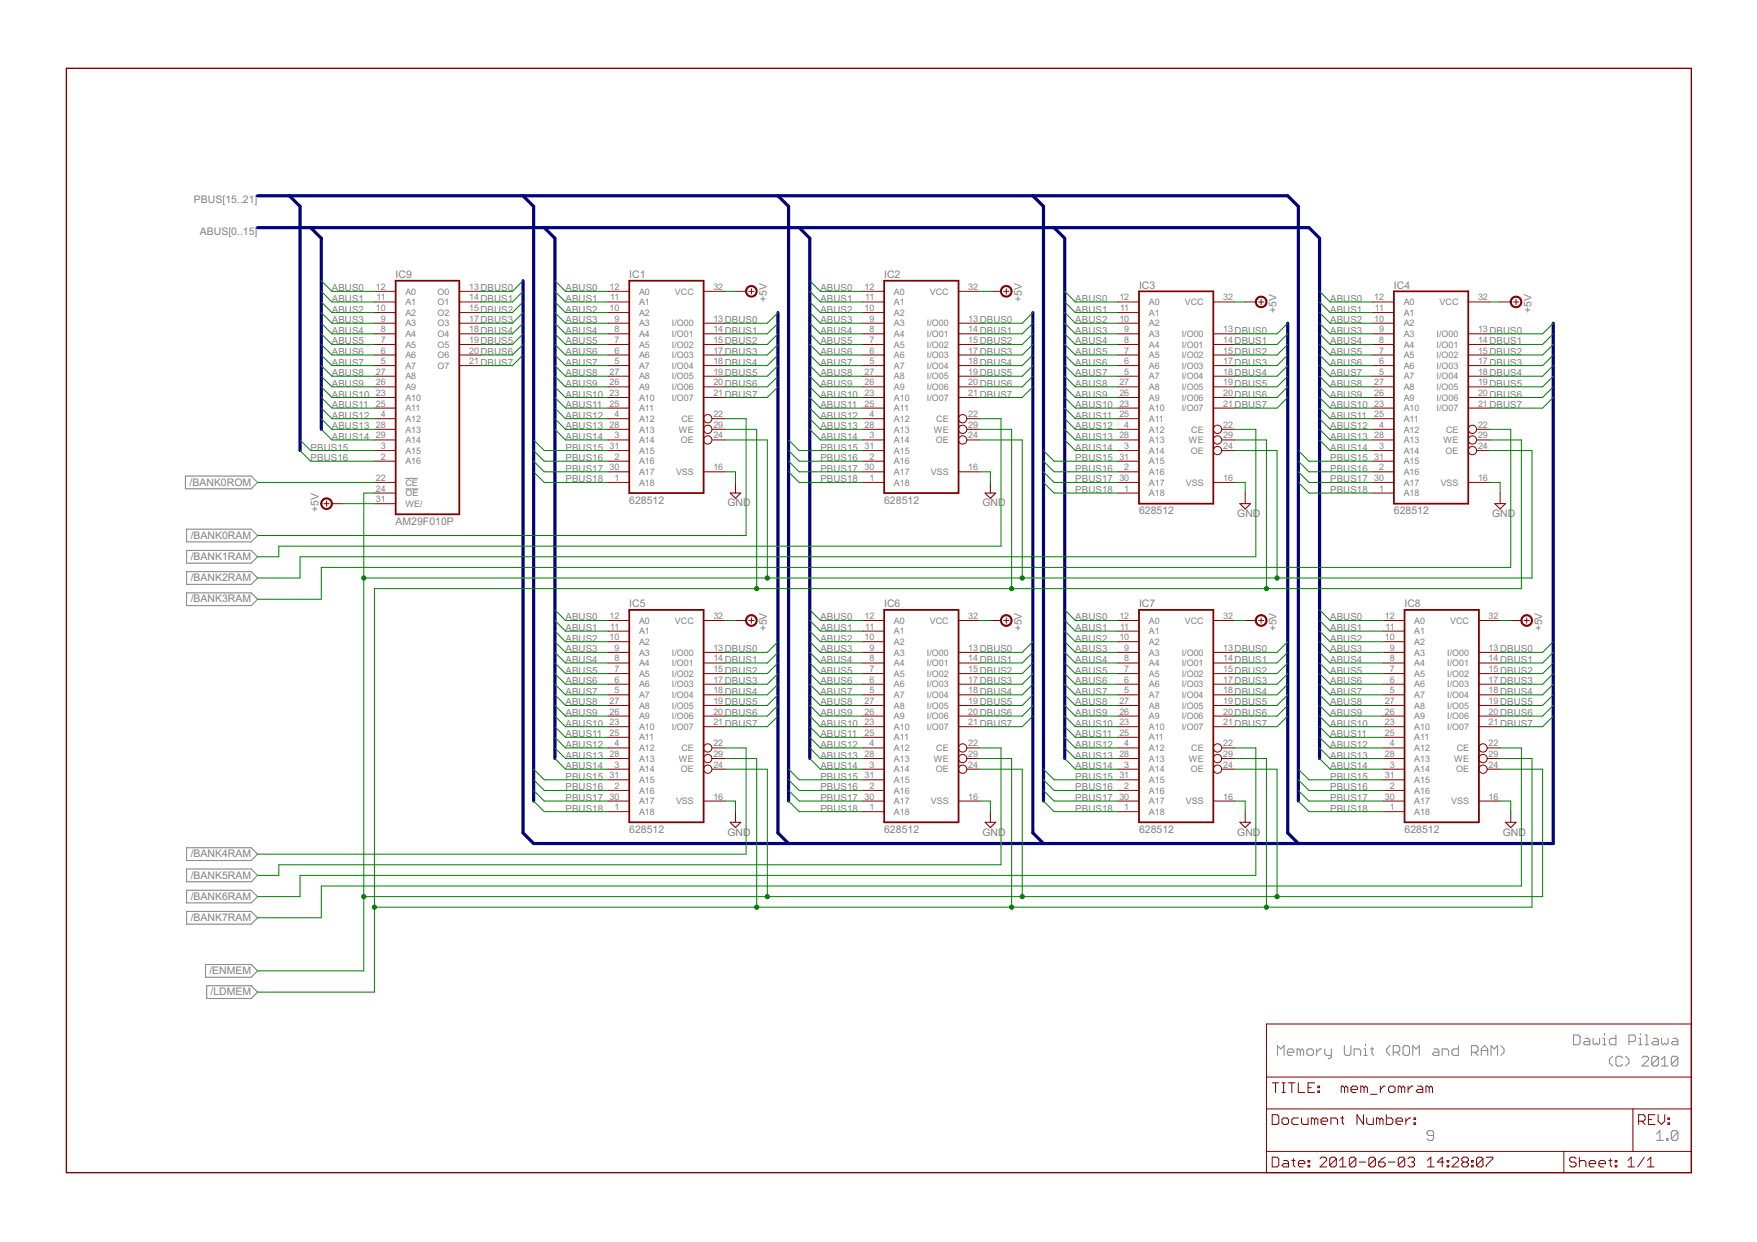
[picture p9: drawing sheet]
<svg xmlns="http://www.w3.org/2000/svg" width="420mm" height="297mm" viewBox="0 0 420 297" stroke-linecap="round" stroke-linejoin="round" font-family="sans-serif">
<defs><g id="words">
<g font-size="2.8" fill="#808080">
<text x="46.4" y="48.6">PBUS[15..21]</text>
<text x="47.8" y="56.2">ABUS[0..15]</text>
<text x="94.6" y="66.5">IC9</text>
<text x="150.5" y="66.5">IC1</text>
<text x="211.4" y="66.5">IC2</text>
<text x="272.4" y="69">IC3</text>
<text x="333.3" y="69">IC4</text>
<text x="183.4" y="72.3" transform="rotate(-90 183.4 72.3)">+5V</text>
<text x="244.3" y="72.3" transform="rotate(-90 244.3 72.3)">+5V</text>
<text x="305.3" y="74.8" transform="rotate(-90 305.3 74.8)">+5V</text>
<text x="366.2" y="74.8" transform="rotate(-90 366.2 74.8)">+5V</text>
<text x="45.3" y="116.1">/BANK0ROM</text>
<text x="76.2" y="122.4" transform="rotate(-90 76.2 122.4)">+5V</text>
<text x="94.6" y="125.5">AM29F010P</text>
<text x="150.5" y="120.5">628512</text>
<text x="174" y="121.1">GND</text>
<text x="211.4" y="120.5">628512</text>
<text x="234.9" y="121.1">GND</text>
<text x="272.4" y="123">628512</text>
<text x="295.9" y="123.6">GND</text>
<text x="333.3" y="123">628512</text>
<text x="356.8" y="123.6">GND</text>
<text x="45.6" y="128.8">/BANK0RAM</text>
<text x="45.6" y="133.9">/BANK1RAM</text>
<text x="45.6" y="139">/BANK2RAM</text>
<text x="45.6" y="144.1">/BANK3RAM</text>
<text x="150.5" y="145.2">IC5</text>
<text x="211.4" y="145.2">IC6</text>
<text x="272.4" y="145.2">IC7</text>
<text x="335.9" y="145.2">IC8</text>
<text x="183.4" y="151" transform="rotate(-90 183.4 151)">+5V</text>
<text x="244.3" y="151" transform="rotate(-90 244.3 151)">+5V</text>
<text x="305.3" y="151" transform="rotate(-90 305.3 151)">+5V</text>
<text x="368.8" y="151" transform="rotate(-90 368.8 151)">+5V</text>
<text x="150.5" y="199.2">628512</text>
<text x="174" y="199.8">GND</text>
<text x="211.4" y="199.2">628512</text>
<text x="234.9" y="199.8">GND</text>
<text x="272.4" y="199.2">628512</text>
<text x="295.9" y="199.8">GND</text>
<text x="335.9" y="199.2">628512</text>
<text x="359.4" y="199.8">GND</text>
<text x="45.6" y="205">/BANK4RAM</text>
<text x="45.6" y="210.1">/BANK5RAM</text>
<text x="45.6" y="215.2">/BANK6RAM</text>
<text x="45.6" y="220.3">/BANK7RAM</text>
<text x="50.1" y="233">/ENMEM</text>
<text x="50.3" y="238">/LDMEM</text>
</g>
<g font-size="2.6" fill="#808080">
<text x="79.4" y="69.7">ABUS0</text>
<text x="135.2" y="69.7">ABUS0</text>
<text x="196.2" y="69.7">ABUS0</text>
<text x="79.4" y="72.2">ABUS1</text>
<text x="79.4" y="74.8">ABUS2</text>
<text x="79.4" y="77.3">ABUS3</text>
<text x="135.2" y="72.2">ABUS1</text>
<text x="135.2" y="74.8">ABUS2</text>
<text x="135.2" y="77.3">ABUS3</text>
<text x="196.2" y="72.2">ABUS1</text>
<text x="196.2" y="74.8">ABUS2</text>
<text x="196.2" y="77.3">ABUS3</text>
<text x="257.1" y="72.2">ABUS0</text>
<text x="257.1" y="74.8">ABUS1</text>
<text x="257.1" y="77.3">ABUS2</text>
<text x="318.1" y="72.2">ABUS0</text>
<text x="318.1" y="74.8">ABUS1</text>
<text x="318.1" y="77.3">ABUS2</text>
<text x="79.4" y="79.8">ABUS4</text>
<text x="79.4" y="82.4">ABUS5</text>
<text x="135.2" y="79.8">ABUS4</text>
<text x="135.2" y="82.4">ABUS5</text>
<text x="196.2" y="79.8">ABUS4</text>
<text x="196.2" y="82.4">ABUS5</text>
<text x="257.1" y="79.8">ABUS3</text>
<text x="257.1" y="82.4">ABUS4</text>
<text x="318.1" y="79.8">ABUS3</text>
<text x="318.1" y="82.4">ABUS4</text>
<text x="79.4" y="84.9">ABUS6</text>
<text x="79.4" y="87.4">ABUS7</text>
<text x="79.4" y="90">ABUS8</text>
<text x="135.2" y="84.9">ABUS6</text>
<text x="135.2" y="87.4">ABUS7</text>
<text x="135.2" y="90">ABUS8</text>
<text x="196.2" y="84.9">ABUS6</text>
<text x="196.2" y="87.4">ABUS7</text>
<text x="196.2" y="90">ABUS8</text>
<text x="257.1" y="84.9">ABUS5</text>
<text x="257.1" y="87.4">ABUS6</text>
<text x="257.1" y="90">ABUS7</text>
<text x="318.1" y="84.9">ABUS5</text>
<text x="318.1" y="87.4">ABUS6</text>
<text x="318.1" y="90">ABUS7</text>
<text x="79.4" y="92.5">ABUS9</text>
<text x="79.4" y="95.1">ABUS10</text>
<text x="135.2" y="92.5">ABUS9</text>
<text x="135.2" y="95.1">ABUS10</text>
<text x="196.2" y="92.5">ABUS9</text>
<text x="196.2" y="95.1">ABUS10</text>
<text x="257.1" y="92.5">ABUS8</text>
<text x="257.1" y="95.1">ABUS9</text>
<text x="318.1" y="92.5">ABUS8</text>
<text x="318.1" y="95.1">ABUS9</text>
<text x="79.4" y="97.6">ABUS11</text>
<text x="79.4" y="100.1">ABUS12</text>
<text x="135.2" y="97.6">ABUS11</text>
<text x="135.2" y="100.1">ABUS12</text>
<text x="196.2" y="97.6">ABUS11</text>
<text x="196.2" y="100.1">ABUS12</text>
<text x="257.1" y="97.6">ABUS10</text>
<text x="257.1" y="100.1">ABUS11</text>
<text x="318.1" y="97.6">ABUS10</text>
<text x="318.1" y="100.1">ABUS11</text>
<text x="74.3" y="107.8">PBUS15</text>
<text x="79.4" y="102.7">ABUS13</text>
<text x="79.4" y="105.2">ABUS14</text>
<text x="135.2" y="102.7">ABUS13</text>
<text x="135.2" y="105.2">ABUS14</text>
<text x="135.2" y="107.8">PBUS15</text>
<text x="196.2" y="102.7">ABUS13</text>
<text x="196.2" y="105.2">ABUS14</text>
<text x="196.2" y="107.8">PBUS15</text>
<text x="257.1" y="102.7">ABUS12</text>
<text x="257.1" y="105.2">ABUS13</text>
<text x="257.1" y="107.8">ABUS14</text>
<text x="318.1" y="102.7">ABUS12</text>
<text x="318.1" y="105.2">ABUS13</text>
<text x="318.1" y="107.8">ABUS14</text>
<text x="74.3" y="110.3">PBUS16</text>
<text x="135.2" y="110.3">PBUS16</text>
<text x="135.2" y="112.8">PBUS17</text>
<text x="196.2" y="110.3">PBUS16</text>
<text x="196.2" y="112.8">PBUS17</text>
<text x="257.1" y="110.3">PBUS15</text>
<text x="257.1" y="112.8">PBUS16</text>
<text x="318.1" y="110.3">PBUS15</text>
<text x="318.1" y="112.8">PBUS16</text>
<text x="135.2" y="115.4">PBUS18</text>
<text x="196.2" y="115.4">PBUS18</text>
<text x="257.1" y="115.4">PBUS17</text>
<text x="257.1" y="117.9">PBUS18</text>
<text x="318.1" y="115.4">PBUS17</text>
<text x="318.1" y="117.9">PBUS18</text>
<text x="135.2" y="148.4">ABUS0</text>
<text x="196.2" y="148.4">ABUS0</text>
<text x="257.1" y="148.4">ABUS0</text>
<text x="318.1" y="148.4">ABUS0</text>
<text x="135.2" y="150.9">ABUS1</text>
<text x="135.2" y="153.5">ABUS2</text>
<text x="196.2" y="150.9">ABUS1</text>
<text x="196.2" y="153.5">ABUS2</text>
<text x="257.1" y="150.9">ABUS1</text>
<text x="257.1" y="153.5">ABUS2</text>
<text x="318.1" y="150.9">ABUS1</text>
<text x="318.1" y="153.5">ABUS2</text>
<text x="135.2" y="156">ABUS3</text>
<text x="135.2" y="158.6">ABUS4</text>
<text x="135.2" y="161.1">ABUS5</text>
<text x="196.2" y="156">ABUS3</text>
<text x="196.2" y="158.6">ABUS4</text>
<text x="196.2" y="161.1">ABUS5</text>
<text x="257.1" y="156">ABUS3</text>
<text x="257.1" y="158.6">ABUS4</text>
<text x="257.1" y="161.1">ABUS5</text>
<text x="318.1" y="156">ABUS3</text>
<text x="318.1" y="158.6">ABUS4</text>
<text x="318.1" y="161.1">ABUS5</text>
<text x="135.2" y="163.6">ABUS6</text>
<text x="135.2" y="166.2">ABUS7</text>
<text x="196.2" y="163.6">ABUS6</text>
<text x="196.2" y="166.2">ABUS7</text>
<text x="257.1" y="163.6">ABUS6</text>
<text x="257.1" y="166.2">ABUS7</text>
<text x="318.1" y="163.6">ABUS6</text>
<text x="318.1" y="166.2">ABUS7</text>
<text x="135.2" y="168.7">ABUS8</text>
<text x="135.2" y="171.3">ABUS9</text>
<text x="135.2" y="173.8">ABUS10</text>
<text x="196.2" y="168.7">ABUS8</text>
<text x="196.2" y="171.3">ABUS9</text>
<text x="196.2" y="173.8">ABUS10</text>
<text x="257.1" y="168.7">ABUS8</text>
<text x="257.1" y="171.3">ABUS9</text>
<text x="257.1" y="173.8">ABUS10</text>
<text x="318.1" y="168.7">ABUS8</text>
<text x="318.1" y="171.3">ABUS9</text>
<text x="318.1" y="173.8">ABUS10</text>
<text x="135.2" y="176.3">ABUS11</text>
<text x="135.2" y="178.9">ABUS12</text>
<text x="196.2" y="176.3">ABUS11</text>
<text x="196.2" y="178.9">ABUS12</text>
<text x="257.1" y="176.3">ABUS11</text>
<text x="257.1" y="178.9">ABUS12</text>
<text x="318.1" y="176.3">ABUS11</text>
<text x="318.1" y="178.9">ABUS12</text>
<text x="135.2" y="181.4">ABUS13</text>
<text x="135.2" y="184">ABUS14</text>
<text x="196.2" y="181.4">ABUS13</text>
<text x="196.2" y="184">ABUS14</text>
<text x="257.1" y="181.4">ABUS13</text>
<text x="257.1" y="184">ABUS14</text>
<text x="318.1" y="181.4">ABUS13</text>
<text x="318.1" y="184">ABUS14</text>
<text x="135.2" y="186.5">PBUS15</text>
<text x="135.2" y="189">PBUS16</text>
<text x="135.2" y="191.6">PBUS17</text>
<text x="196.2" y="186.5">PBUS15</text>
<text x="196.2" y="189">PBUS16</text>
<text x="196.2" y="191.6">PBUS17</text>
<text x="257.1" y="186.5">PBUS15</text>
<text x="257.1" y="189">PBUS16</text>
<text x="257.1" y="191.6">PBUS17</text>
<text x="318.1" y="186.5">PBUS15</text>
<text x="318.1" y="189">PBUS16</text>
<text x="318.1" y="191.6">PBUS17</text>
<text x="135.2" y="194.1">PBUS18</text>
<text x="196.2" y="194.1">PBUS18</text>
<text x="257.1" y="194.1">PBUS18</text>
<text x="318.1" y="194.1">PBUS18</text>
</g>
<g font-size="2.4" fill="#808080">
<text x="89.9" y="69.3">12</text>
<text x="90.1" y="71.9">11</text>
<text x="96.9" y="70.4">A0</text>
<text x="104.6" y="70.4">O0</text>
<text x="112.2" y="69.3">13DBUS0</text>
<text x="112.2" y="71.9">14DBUS1</text>
<text x="145.8" y="69.3">12</text>
<text x="145.9" y="71.9">11</text>
<text x="152.8" y="70.4">A0</text>
<text x="161.4" y="70.4">VCC</text>
<text x="170.6" y="69.3">32</text>
<text x="206.7" y="69.3">12</text>
<text x="206.9" y="71.9">11</text>
<text x="213.8" y="70.4">A0</text>
<text x="222.4" y="70.4">VCC</text>
<text x="231.5" y="69.3">32</text>
<text x="267.7" y="71.9">12</text>
<text x="292.5" y="71.9">32</text>
<text x="328.6" y="71.9">12</text>
<text x="353.4" y="71.9">32</text>
<text x="89.9" y="74.4">10</text>
<text x="91.1" y="76.9">9</text>
<text x="96.9" y="75.5">A2</text>
<text x="96.9" y="73">A1</text>
<text x="104.6" y="73">O1</text>
<text x="104.6" y="75.5">O2</text>
<text x="112.2" y="74.4">15DBUS2</text>
<text x="112.2" y="76.9">17DBUS3</text>
<text x="145.8" y="74.4">10</text>
<text x="147" y="76.9">9</text>
<text x="152.8" y="73">A1</text>
<text x="152.8" y="75.5">A2</text>
<text x="170.6" y="76.9">13DBUS0</text>
<text x="206.7" y="74.4">10</text>
<text x="207.9" y="76.9">9</text>
<text x="213.8" y="73">A1</text>
<text x="213.8" y="75.5">A2</text>
<text x="231.5" y="76.9">13DBUS0</text>
<text x="267.7" y="76.9">10</text>
<text x="267.8" y="74.4">11</text>
<text x="274.7" y="73">A0</text>
<text x="274.7" y="75.5">A1</text>
<text x="283.3" y="73">VCC</text>
<text x="328.6" y="76.9">10</text>
<text x="328.8" y="74.4">11</text>
<text x="335.7" y="73">A0</text>
<text x="335.7" y="75.5">A1</text>
<text x="344.3" y="73">VCC</text>
<text x="91.1" y="82">7</text>
<text x="91.1" y="79.5">8</text>
<text x="96.9" y="83.1">A5</text>
<text x="96.9" y="80.6">A4</text>
<text x="96.9" y="78.1">A3</text>
<text x="104.6" y="78.1">O3</text>
<text x="104.6" y="80.6">O4</text>
<text x="104.6" y="83.1">O5</text>
<text x="112.2" y="79.5">18DBUS4</text>
<text x="112.2" y="82">19DBUS5</text>
<text x="147" y="79.5">8</text>
<text x="147" y="82">7</text>
<text x="152.8" y="78.1">A3</text>
<text x="152.8" y="80.6">A4</text>
<text x="152.8" y="83.1">A5</text>
<text x="160.7" y="78.1">I/O00</text>
<text x="160.7" y="80.6">I/O01</text>
<text x="160.7" y="83.1">I/O02</text>
<text x="170.6" y="79.5">14DBUS1</text>
<text x="170.6" y="82">15DBUS2</text>
<text x="207.9" y="79.5">8</text>
<text x="207.9" y="82">7</text>
<text x="213.8" y="78.1">A3</text>
<text x="213.8" y="80.6">A4</text>
<text x="213.8" y="83.1">A5</text>
<text x="221.6" y="78.1">I/O00</text>
<text x="221.6" y="80.6">I/O01</text>
<text x="221.6" y="83.1">I/O02</text>
<text x="231.5" y="79.5">14DBUS1</text>
<text x="231.5" y="82">15DBUS2</text>
<text x="268.9" y="79.5">9</text>
<text x="268.9" y="82">8</text>
<text x="274.7" y="78.1">A2</text>
<text x="274.7" y="80.6">A3</text>
<text x="274.7" y="83.1">A4</text>
<text x="282.6" y="80.6">I/O00</text>
<text x="282.6" y="83.1">I/O01</text>
<text x="292.5" y="79.5">13DBUS0</text>
<text x="292.5" y="82">14DBUS1</text>
<text x="329.8" y="79.5">9</text>
<text x="329.8" y="82">8</text>
<text x="335.7" y="78.1">A2</text>
<text x="335.7" y="80.6">A3</text>
<text x="335.7" y="83.1">A4</text>
<text x="343.5" y="80.6">I/O00</text>
<text x="343.5" y="83.1">I/O01</text>
<text x="353.4" y="79.5">13DBUS0</text>
<text x="353.4" y="82">14DBUS1</text>
<text x="89.9" y="89.6">27</text>
<text x="91.1" y="87.1">5</text>
<text x="91.1" y="84.6">6</text>
<text x="96.9" y="88.2">A7</text>
<text x="96.9" y="85.7">A6</text>
<text x="104.6" y="85.7">O6</text>
<text x="104.6" y="88.2">O7</text>
<text x="112.2" y="84.6">20DBUS6</text>
<text x="112.2" y="87.1">21DBUS7</text>
<text x="145.8" y="89.6">27</text>
<text x="147" y="84.6">6</text>
<text x="147" y="87.1">5</text>
<text x="152.8" y="85.7">A6</text>
<text x="152.8" y="88.2">A7</text>
<text x="160.7" y="85.7">I/O03</text>
<text x="160.7" y="88.2">I/O04</text>
<text x="170.6" y="84.6">17DBUS3</text>
<text x="170.6" y="87.1">18DBUS4</text>
<text x="170.6" y="89.6">19DBUS5</text>
<text x="206.7" y="89.6">27</text>
<text x="207.9" y="84.6">6</text>
<text x="207.9" y="87.1">5</text>
<text x="213.8" y="85.7">A6</text>
<text x="213.8" y="88.2">A7</text>
<text x="221.6" y="85.7">I/O03</text>
<text x="221.6" y="88.2">I/O04</text>
<text x="231.5" y="84.6">17DBUS3</text>
<text x="231.5" y="87.1">18DBUS4</text>
<text x="231.5" y="89.6">19DBUS5</text>
<text x="268.9" y="84.6">7</text>
<text x="268.9" y="87.1">6</text>
<text x="268.9" y="89.6">5</text>
<text x="274.7" y="85.7">A5</text>
<text x="274.7" y="88.2">A6</text>
<text x="282.6" y="85.7">I/O02</text>
<text x="282.6" y="88.2">I/O03</text>
<text x="292.5" y="84.6">15DBUS2</text>
<text x="292.5" y="87.1">17DBUS3</text>
<text x="292.5" y="89.6">18DBUS4</text>
<text x="329.8" y="84.6">7</text>
<text x="329.8" y="87.1">6</text>
<text x="329.8" y="89.6">5</text>
<text x="335.7" y="85.7">A5</text>
<text x="335.7" y="88.2">A6</text>
<text x="343.5" y="85.7">I/O02</text>
<text x="343.5" y="88.2">I/O03</text>
<text x="353.4" y="84.6">15DBUS2</text>
<text x="353.4" y="87.1">17DBUS3</text>
<text x="353.4" y="89.6">18DBUS4</text>
<text x="89.9" y="94.7">23</text>
<text x="89.9" y="92.2">26</text>
<text x="96.9" y="95.8">A10</text>
<text x="96.9" y="93.3">A9</text>
<text x="96.9" y="90.8">A8</text>
<text x="145.8" y="92.2">26</text>
<text x="145.8" y="94.7">23</text>
<text x="152.8" y="90.8">A8</text>
<text x="152.8" y="93.3">A9</text>
<text x="152.8" y="95.8">A10</text>
<text x="160.7" y="90.8">I/O05</text>
<text x="160.7" y="93.3">I/O06</text>
<text x="160.7" y="95.8">I/O07</text>
<text x="170.6" y="92.2">20DBUS6</text>
<text x="170.6" y="94.7">21DBUS7</text>
<text x="206.7" y="92.2">26</text>
<text x="206.7" y="94.7">23</text>
<text x="213.8" y="90.8">A8</text>
<text x="213.8" y="93.3">A9</text>
<text x="213.8" y="95.8">A10</text>
<text x="221.6" y="90.8">I/O05</text>
<text x="221.6" y="93.3">I/O06</text>
<text x="221.6" y="95.8">I/O07</text>
<text x="231.5" y="92.2">20DBUS6</text>
<text x="231.5" y="94.7">21DBUS7</text>
<text x="267.7" y="92.2">27</text>
<text x="267.7" y="94.7">26</text>
<text x="274.7" y="90.8">A7</text>
<text x="274.7" y="93.3">A8</text>
<text x="274.7" y="95.8">A9</text>
<text x="282.6" y="90.8">I/O04</text>
<text x="282.6" y="93.3">I/O05</text>
<text x="282.6" y="95.8">I/O06</text>
<text x="292.5" y="92.2">19DBUS5</text>
<text x="292.5" y="94.7">20DBUS6</text>
<text x="328.6" y="92.2">27</text>
<text x="328.6" y="94.7">26</text>
<text x="335.7" y="90.8">A7</text>
<text x="335.7" y="93.3">A8</text>
<text x="335.7" y="95.8">A9</text>
<text x="343.5" y="90.8">I/O04</text>
<text x="343.5" y="93.3">I/O05</text>
<text x="343.5" y="95.8">I/O06</text>
<text x="353.4" y="92.2">19DBUS5</text>
<text x="353.4" y="94.7">20DBUS6</text>
<text x="89.9" y="97.3">25</text>
<text x="91.1" y="99.8">4</text>
<text x="96.9" y="100.9">A12</text>
<text x="96.9" y="98.4">A11</text>
<text x="145.8" y="97.3">25</text>
<text x="147" y="99.8">4</text>
<text x="152.8" y="98.4">A11</text>
<text x="152.8" y="100.9">A12</text>
<text x="163" y="100.9">CE</text>
<text x="170.6" y="99.8">22</text>
<text x="206.7" y="97.3">25</text>
<text x="207.9" y="99.8">4</text>
<text x="213.8" y="98.4">A11</text>
<text x="213.8" y="100.9">A12</text>
<text x="223.9" y="100.9">CE</text>
<text x="231.5" y="99.8">22</text>
<text x="267.7" y="97.3">23</text>
<text x="267.7" y="99.8">25</text>
<text x="274.7" y="98.4">A10</text>
<text x="274.7" y="100.9">A11</text>
<text x="282.6" y="98.4">I/O07</text>
<text x="292.5" y="97.3">21DBUS7</text>
<text x="328.6" y="97.3">23</text>
<text x="328.6" y="99.8">25</text>
<text x="335.7" y="98.4">A10</text>
<text x="335.7" y="100.9">A11</text>
<text x="343.5" y="98.4">I/O07</text>
<text x="353.4" y="97.3">21DBUS7</text>
<text x="89.9" y="102.3">28</text>
<text x="89.9" y="104.9">29</text>
<text x="91.1" y="107.4">3</text>
<text x="96.9" y="103.4">A13</text>
<text x="96.9" y="106">A14</text>
<text x="145.8" y="102.3">28</text>
<text x="145.8" y="107.4">31</text>
<text x="147" y="104.9">3</text>
<text x="152.8" y="103.4">A13</text>
<text x="152.8" y="106">A14</text>
<text x="162.4" y="103.4">WE</text>
<text x="162.8" y="106">OE</text>
<text x="170.6" y="102.3">29</text>
<text x="170.6" y="104.9">24</text>
<text x="206.7" y="102.3">28</text>
<text x="206.7" y="107.4">31</text>
<text x="207.9" y="104.9">3</text>
<text x="213.8" y="103.4">A13</text>
<text x="213.8" y="106">A14</text>
<text x="223.3" y="103.4">WE</text>
<text x="223.8" y="106">OE</text>
<text x="231.5" y="102.3">29</text>
<text x="231.5" y="104.9">24</text>
<text x="267.7" y="104.9">28</text>
<text x="268.9" y="102.3">4</text>
<text x="268.9" y="107.4">3</text>
<text x="274.7" y="103.4">A12</text>
<text x="274.7" y="106">A13</text>
<text x="284.3" y="106">WE</text>
<text x="284.9" y="103.4">CE</text>
<text x="292.5" y="104.9">29</text>
<text x="292.5" y="102.3">22</text>
<text x="292.5" y="107.4">24</text>
<text x="328.6" y="104.9">28</text>
<text x="329.8" y="102.3">4</text>
<text x="329.8" y="107.4">3</text>
<text x="335.7" y="103.4">A12</text>
<text x="335.7" y="106">A13</text>
<text x="345.2" y="106">WE</text>
<text x="345.8" y="103.4">CE</text>
<text x="353.4" y="104.9">29</text>
<text x="353.4" y="102.3">22</text>
<text x="353.4" y="107.4">24</text>
<text x="91.1" y="110">2</text>
<text x="96.9" y="108.5">A15</text>
<text x="96.9" y="111.1">A16</text>
<text x="145.8" y="112.5">30</text>
<text x="147" y="110">2</text>
<text x="152.8" y="108.5">A15</text>
<text x="152.8" y="111.1">A16</text>
<text x="152.8" y="113.6">A17</text>
<text x="161.7" y="113.6">VSS</text>
<text x="170.6" y="112.5">16</text>
<text x="206.7" y="112.5">30</text>
<text x="207.9" y="110">2</text>
<text x="213.8" y="108.5">A15</text>
<text x="213.8" y="111.1">A16</text>
<text x="213.8" y="113.6">A17</text>
<text x="222.6" y="113.6">VSS</text>
<text x="231.5" y="112.5">16</text>
<text x="267.7" y="110">31</text>
<text x="268.9" y="112.5">2</text>
<text x="274.7" y="108.5">A14</text>
<text x="274.7" y="111.1">A15</text>
<text x="274.7" y="113.6">A16</text>
<text x="284.7" y="108.5">OE</text>
<text x="328.6" y="110">31</text>
<text x="329.8" y="112.5">2</text>
<text x="335.7" y="108.5">A14</text>
<text x="335.7" y="111.1">A15</text>
<text x="335.7" y="113.6">A16</text>
<text x="345.7" y="108.5">OE</text>
<text x="89.9" y="115">22</text>
<text x="89.9" y="117.6">24</text>
<text x="96.9" y="116.1">CE</text>
<text x="96.9" y="118.7">OE</text>
<text x="147" y="115">1</text>
<text x="152.8" y="116.1">A18</text>
<text x="207.9" y="115">1</text>
<text x="213.8" y="116.1">A18</text>
<text x="267.7" y="115">30</text>
<text x="268.9" y="117.6">1</text>
<text x="274.7" y="116.1">A17</text>
<text x="274.7" y="118.7">A18</text>
<text x="283.6" y="116.1">VSS</text>
<text x="292.5" y="115">16</text>
<text x="328.6" y="115">30</text>
<text x="329.8" y="117.6">1</text>
<text x="335.7" y="116.1">A17</text>
<text x="335.7" y="118.7">A18</text>
<text x="344.5" y="116.1">VSS</text>
<text x="353.4" y="115">16</text>
<text x="89.9" y="120.1">31</text>
<text x="96.9" y="121.2">WE/</text>
<text x="145.8" y="148">12</text>
<text x="152.8" y="149.2">A0</text>
<text x="161.4" y="149.2">VCC</text>
<text x="170.6" y="148">32</text>
<text x="206.7" y="148">12</text>
<text x="213.8" y="149.2">A0</text>
<text x="222.4" y="149.2">VCC</text>
<text x="231.5" y="148">32</text>
<text x="267.7" y="148">12</text>
<text x="274.7" y="149.2">A0</text>
<text x="283.3" y="149.2">VCC</text>
<text x="292.5" y="148">32</text>
<text x="331.2" y="148">12</text>
<text x="338.2" y="149.2">A0</text>
<text x="346.8" y="149.2">VCC</text>
<text x="356" y="148">32</text>
<text x="145.8" y="153.1">10</text>
<text x="145.9" y="150.6">11</text>
<text x="147" y="155.7">9</text>
<text x="152.8" y="151.7">A1</text>
<text x="152.8" y="154.2">A2</text>
<text x="170.6" y="155.7">13DBUS0</text>
<text x="206.7" y="153.1">10</text>
<text x="206.9" y="150.6">11</text>
<text x="207.9" y="155.7">9</text>
<text x="213.8" y="151.7">A1</text>
<text x="213.8" y="154.2">A2</text>
<text x="231.5" y="155.7">13DBUS0</text>
<text x="267.7" y="153.1">10</text>
<text x="267.8" y="150.6">11</text>
<text x="268.9" y="155.7">9</text>
<text x="274.7" y="151.7">A1</text>
<text x="274.7" y="154.2">A2</text>
<text x="292.5" y="155.7">13DBUS0</text>
<text x="331.2" y="153.1">10</text>
<text x="331.3" y="150.6">11</text>
<text x="332.4" y="155.7">9</text>
<text x="338.2" y="151.7">A1</text>
<text x="338.2" y="154.2">A2</text>
<text x="356" y="155.7">13DBUS0</text>
<text x="147" y="158.2">8</text>
<text x="147" y="160.7">7</text>
<text x="152.8" y="156.8">A3</text>
<text x="152.8" y="159.3">A4</text>
<text x="152.8" y="161.9">A5</text>
<text x="160.7" y="156.8">I/O00</text>
<text x="160.7" y="159.3">I/O01</text>
<text x="160.7" y="161.9">I/O02</text>
<text x="170.6" y="158.2">14DBUS1</text>
<text x="170.6" y="160.7">15DBUS2</text>
<text x="207.9" y="158.2">8</text>
<text x="207.9" y="160.7">7</text>
<text x="213.8" y="156.8">A3</text>
<text x="213.8" y="159.3">A4</text>
<text x="213.8" y="161.9">A5</text>
<text x="221.6" y="156.8">I/O00</text>
<text x="221.6" y="159.3">I/O01</text>
<text x="221.6" y="161.9">I/O02</text>
<text x="231.5" y="158.2">14DBUS1</text>
<text x="231.5" y="160.7">15DBUS2</text>
<text x="268.9" y="158.2">8</text>
<text x="268.9" y="160.7">7</text>
<text x="274.7" y="156.8">A3</text>
<text x="274.7" y="159.3">A4</text>
<text x="274.7" y="161.9">A5</text>
<text x="282.6" y="156.8">I/O00</text>
<text x="282.6" y="159.3">I/O01</text>
<text x="282.6" y="161.9">I/O02</text>
<text x="292.5" y="158.2">14DBUS1</text>
<text x="292.5" y="160.7">15DBUS2</text>
<text x="332.4" y="158.2">8</text>
<text x="332.4" y="160.7">7</text>
<text x="338.2" y="156.8">A3</text>
<text x="338.2" y="159.3">A4</text>
<text x="338.2" y="161.9">A5</text>
<text x="346.1" y="156.8">I/O00</text>
<text x="346.1" y="159.3">I/O01</text>
<text x="346.1" y="161.9">I/O02</text>
<text x="356" y="158.2">14DBUS1</text>
<text x="356" y="160.7">15DBUS2</text>
<text x="147" y="163.3">6</text>
<text x="147" y="165.8">5</text>
<text x="152.8" y="164.4">A6</text>
<text x="152.8" y="166.9">A7</text>
<text x="160.7" y="164.4">I/O03</text>
<text x="160.7" y="166.9">I/O04</text>
<text x="170.6" y="163.3">17DBUS3</text>
<text x="170.6" y="165.8">18DBUS4</text>
<text x="207.9" y="163.3">6</text>
<text x="207.9" y="165.8">5</text>
<text x="213.8" y="164.4">A6</text>
<text x="213.8" y="166.9">A7</text>
<text x="221.6" y="164.4">I/O03</text>
<text x="221.6" y="166.9">I/O04</text>
<text x="231.5" y="163.3">17DBUS3</text>
<text x="231.5" y="165.8">18DBUS4</text>
<text x="268.9" y="163.3">6</text>
<text x="268.9" y="165.8">5</text>
<text x="274.7" y="164.4">A6</text>
<text x="274.7" y="166.9">A7</text>
<text x="282.6" y="164.4">I/O03</text>
<text x="282.6" y="166.9">I/O04</text>
<text x="292.5" y="163.3">17DBUS3</text>
<text x="292.5" y="165.8">18DBUS4</text>
<text x="332.4" y="163.3">6</text>
<text x="332.4" y="165.8">5</text>
<text x="338.2" y="164.4">A6</text>
<text x="338.2" y="166.9">A7</text>
<text x="346.1" y="164.4">I/O03</text>
<text x="346.1" y="166.9">I/O04</text>
<text x="356" y="163.3">17DBUS3</text>
<text x="356" y="165.8">18DBUS4</text>
<text x="145.8" y="168.4">27</text>
<text x="145.8" y="170.9">26</text>
<text x="145.8" y="173.4">23</text>
<text x="152.8" y="169.5">A8</text>
<text x="152.8" y="172">A9</text>
<text x="160.7" y="169.5">I/O05</text>
<text x="160.7" y="172">I/O06</text>
<text x="170.6" y="168.4">19DBUS5</text>
<text x="170.6" y="170.9">20DBUS6</text>
<text x="170.6" y="173.4">21DBUS7</text>
<text x="206.7" y="168.4">27</text>
<text x="206.7" y="170.9">26</text>
<text x="206.7" y="173.4">23</text>
<text x="213.8" y="169.5">A8</text>
<text x="213.8" y="172">A9</text>
<text x="221.6" y="169.5">I/O05</text>
<text x="221.6" y="172">I/O06</text>
<text x="231.5" y="168.4">19DBUS5</text>
<text x="231.5" y="170.9">20DBUS6</text>
<text x="231.5" y="173.4">21DBUS7</text>
<text x="267.7" y="168.4">27</text>
<text x="267.7" y="170.9">26</text>
<text x="267.7" y="173.4">23</text>
<text x="274.7" y="169.5">A8</text>
<text x="274.7" y="172">A9</text>
<text x="282.6" y="169.5">I/O05</text>
<text x="282.6" y="172">I/O06</text>
<text x="292.5" y="168.4">19DBUS5</text>
<text x="292.5" y="170.9">20DBUS6</text>
<text x="292.5" y="173.4">21DBUS7</text>
<text x="331.2" y="168.4">27</text>
<text x="331.2" y="170.9">26</text>
<text x="331.2" y="173.4">23</text>
<text x="338.2" y="169.5">A8</text>
<text x="338.2" y="172">A9</text>
<text x="346.1" y="169.5">I/O05</text>
<text x="346.1" y="172">I/O06</text>
<text x="356" y="168.4">19DBUS5</text>
<text x="356" y="170.9">20DBUS6</text>
<text x="356" y="173.4">21DBUS7</text>
<text x="145.8" y="176">25</text>
<text x="147" y="178.5">4</text>
<text x="152.8" y="174.6">A10</text>
<text x="152.8" y="177.1">A11</text>
<text x="152.8" y="179.6">A12</text>
<text x="160.7" y="174.6">I/O07</text>
<text x="163" y="179.6">CE</text>
<text x="170.6" y="178.5">22</text>
<text x="206.7" y="176">25</text>
<text x="207.9" y="178.5">4</text>
<text x="213.8" y="174.6">A10</text>
<text x="213.8" y="177.1">A11</text>
<text x="213.8" y="179.6">A12</text>
<text x="221.6" y="174.6">I/O07</text>
<text x="223.9" y="179.6">CE</text>
<text x="231.5" y="178.5">22</text>
<text x="267.7" y="176">25</text>
<text x="268.9" y="178.5">4</text>
<text x="274.7" y="174.6">A10</text>
<text x="274.7" y="177.1">A11</text>
<text x="274.7" y="179.6">A12</text>
<text x="282.6" y="174.6">I/O07</text>
<text x="284.9" y="179.6">CE</text>
<text x="292.5" y="178.5">22</text>
<text x="331.2" y="176">25</text>
<text x="332.4" y="178.5">4</text>
<text x="338.2" y="174.6">A10</text>
<text x="338.2" y="177.1">A11</text>
<text x="338.2" y="179.6">A12</text>
<text x="346.1" y="174.6">I/O07</text>
<text x="348.4" y="179.6">CE</text>
<text x="356" y="178.5">22</text>
<text x="145.8" y="181.1">28</text>
<text x="147" y="183.6">3</text>
<text x="152.8" y="182.2">A13</text>
<text x="152.8" y="184.7">A14</text>
<text x="162.4" y="182.2">WE</text>
<text x="162.8" y="184.7">OE</text>
<text x="170.6" y="181.1">29</text>
<text x="170.6" y="183.6">24</text>
<text x="206.7" y="181.1">28</text>
<text x="207.9" y="183.6">3</text>
<text x="213.8" y="182.2">A13</text>
<text x="213.8" y="184.7">A14</text>
<text x="223.3" y="182.2">WE</text>
<text x="223.8" y="184.7">OE</text>
<text x="231.5" y="181.1">29</text>
<text x="231.5" y="183.6">24</text>
<text x="267.7" y="181.1">28</text>
<text x="268.9" y="183.6">3</text>
<text x="274.7" y="182.2">A13</text>
<text x="274.7" y="184.7">A14</text>
<text x="284.3" y="182.2">WE</text>
<text x="284.7" y="184.7">OE</text>
<text x="292.5" y="181.1">29</text>
<text x="292.5" y="183.6">24</text>
<text x="331.2" y="181.1">28</text>
<text x="332.4" y="183.6">3</text>
<text x="338.2" y="182.2">A13</text>
<text x="338.2" y="184.7">A14</text>
<text x="347.8" y="182.2">WE</text>
<text x="348.2" y="184.7">OE</text>
<text x="356" y="181.1">29</text>
<text x="356" y="183.6">24</text>
<text x="145.8" y="186.1">31</text>
<text x="145.8" y="191.2">30</text>
<text x="147" y="188.7">2</text>
<text x="152.8" y="187.3">A15</text>
<text x="152.8" y="189.8">A16</text>
<text x="170.6" y="191.2">16</text>
<text x="206.7" y="186.1">31</text>
<text x="206.7" y="191.2">30</text>
<text x="207.9" y="188.7">2</text>
<text x="213.8" y="187.3">A15</text>
<text x="213.8" y="189.8">A16</text>
<text x="231.5" y="191.2">16</text>
<text x="267.7" y="186.1">31</text>
<text x="267.7" y="191.2">30</text>
<text x="268.9" y="188.7">2</text>
<text x="274.7" y="187.3">A15</text>
<text x="274.7" y="189.8">A16</text>
<text x="292.5" y="191.2">16</text>
<text x="331.2" y="186.1">31</text>
<text x="331.2" y="191.2">30</text>
<text x="332.4" y="188.7">2</text>
<text x="338.2" y="187.3">A15</text>
<text x="338.2" y="189.8">A16</text>
<text x="356" y="191.2">16</text>
<text x="147" y="193.8">1</text>
<text x="152.8" y="192.3">A17</text>
<text x="152.8" y="194.9">A18</text>
<text x="161.7" y="192.3">VSS</text>
<text x="207.9" y="193.8">1</text>
<text x="213.8" y="192.3">A17</text>
<text x="213.8" y="194.9">A18</text>
<text x="222.6" y="192.3">VSS</text>
<text x="268.9" y="193.8">1</text>
<text x="274.7" y="192.3">A17</text>
<text x="274.7" y="194.9">A18</text>
<text x="283.6" y="192.3">VSS</text>
<text x="332.4" y="193.8">1</text>
<text x="338.2" y="192.3">A17</text>
<text x="338.2" y="194.9">A18</text>
<text x="347.1" y="192.3">VSS</text>
</g>
</g></defs>
<g fill="#808080" stroke="#808080" stroke-width=".24">
<path d="M305.5 250.1v2.3z"/>
<path d="M305.5 250.1l.8 .8z"/>
<path d="M306.3 250.9l.8-.8z"/>
<path d="M307.1 250.1v2.3z"/>
<path d="M308.2 252.4h.8z"/>
<path d="M307.8 252l.4 .4z"/>
<path d="M307.8 251.2v.8z"/>
<path d="M307.8 251.2l.4-.3z"/>
<path d="M308.2 250.9h.8z"/>
<path d="M309 250.9l.4 .3z"/>
<path d="M309.4 251.2v.5z"/>
<path d="M307.8 251.7h1.6z"/>
<path d="M310.2 250.9v1.5z"/>
<path d="M310.2 250.9h.4z"/>
<path d="M310.6 250.9l.4 .3z"/>
<path d="M311 251.2v1.2z"/>
<path d="M311 251.2l.3-.3z"/>
<path d="M311.3 250.9l.4 .3z"/>
<path d="M311.7 251.2v1.2z"/>
<path d="M312.9 252.4h.8z"/>
<path d="M313.7 252.4l.4-.4z"/>
<path d="M314.1 251.2v.8z"/>
<path d="M313.7 250.9l.4 .3z"/>
<path d="M312.9 250.9h.8z"/>
<path d="M312.5 251.2l.4-.3z"/>
<path d="M312.5 251.2v.8z"/>
<path d="M312.5 252l.4 .4z"/>
<path d="M314.9 250.9v1.5z"/>
<path d="M314.9 251.7l.7-.8z"/>
<path d="M315.6 250.9h.4z"/>
<path d="M316.8 250.9v1.1z"/>
<path d="M316.8 252l.4 .4z"/>
<path d="M317.2 252.4h1.2z"/>
<path d="M318.4 250.9v1.9z"/>
<path d="M318 253.2l.4-.4z"/>
<path d="M317.6 253.2h.4z"/>
<path d="M321.5 250.1v1.9z"/>
<path d="M321.5 252l.4 .4z"/>
<path d="M321.9 252.4h.7z"/>
<path d="M322.6 252.4l.4-.4z"/>
<path d="M323 250.1v1.9z"/>
<path d="M323.8 250.9v1.5z"/>
<path d="M323.8 250.9h1.2z"/>
<path d="M325 250.9l.4 .3z"/>
<path d="M325.4 251.2v1.2z"/>
<path d="M326.2 250.9h.3z"/>
<path d="M326.5 250.9v1.5z"/>
<path d="M326.2 252.4h.7z"/>
<path d="M326.5 249.7v.4z"/>
<path d="M328.1 250.5v1.5z"/>
<path d="M328.1 252l.4 .4z"/>
<path d="M327.7 250.9h.8z"/>
<path d="M331.6 251.7l.8 .7z"/>
<path d="M331.6 250.9v.8z"/>
<path d="M331.6 250.9l.8-.8z"/>
<path d="M333.2 250.1v2.3z"/>
<path d="M333.2 250.1h1.1z"/>
<path d="M334.3 250.1l.4 .4z"/>
<path d="M334.7 250.5v.7z"/>
<path d="M334.7 251.2l-.4 .5z"/>
<path d="M333.2 251.7h1.1z"/>
<path d="M333.9 251.7l.8 .7z"/>
<path d="M335.9 250.1h.8z"/>
<path d="M335.5 250.5l.4-.4z"/>
<path d="M335.5 250.5v1.5z"/>
<path d="M335.5 252l.4 .4z"/>
<path d="M335.9 252.4h.8z"/>
<path d="M336.7 252.4l.4-.4z"/>
<path d="M337.1 250.5v1.5z"/>
<path d="M336.7 250.1l.4 .4z"/>
<path d="M337.8 250.1v2.3z"/>
<path d="M337.8 250.1l.8 .8z"/>
<path d="M338.6 250.9l.8-.8z"/>
<path d="M339.4 250.1v2.3z"/>
<path d="M342.9 250.9h.8z"/>
<path d="M343.7 250.9l.4 .3z"/>
<path d="M344.1 251.2v1.2z"/>
<path d="M342.9 252.4h1.2z"/>
<path d="M342.5 252l.4 .4z"/>
<path d="M342.5 252l.4-.3z"/>
<path d="M342.9 251.7h1.2z"/>
<path d="M344.9 250.9v1.5z"/>
<path d="M344.9 250.9h1.1z"/>
<path d="M346 250.9l.4 .3z"/>
<path d="M346.4 251.2v1.2z"/>
<path d="M348.8 250.1v2.3z"/>
<path d="M347.6 252.4h1.2z"/>
<path d="M347.2 252l.4 .4z"/>
<path d="M347.2 251.2v.8z"/>
<path d="M347.2 251.2l.4-.3z"/>
<path d="M347.6 250.9h1.2z"/>
<path d="M351.9 250.1v2.3z"/>
<path d="M351.9 250.1h1.1z"/>
<path d="M353 250.1l.4 .4z"/>
<path d="M353.4 250.5v.7z"/>
<path d="M353.4 251.2l-.4 .5z"/>
<path d="M351.9 251.7h1.1z"/>
<path d="M352.7 251.7l.7 .7z"/>
<path d="M354.2 250.9v1.5z"/>
<path d="M355 250.1l-.8 .8z"/>
<path d="M355 250.1l.8 .8z"/>
<path d="M355.8 250.9v1.5z"/>
<path d="M354.2 251.2h1.6z"/>
<path d="M356.6 250.1v2.3z"/>
<path d="M356.6 250.1l.7 .8z"/>
<path d="M357.3 250.9l.8-.8z"/>
<path d="M358.1 250.1v2.3z"/>
<path d="M358.9 252.4l.8-.7z"/>
<path d="M359.7 250.9v.8z"/>
<path d="M358.9 250.1l.8 .8z"/>
<path d="M376.3 247.5v2.4z"/>
<path d="M376.3 249.9h1.1z"/>
<path d="M377.4 249.9l.4-.4z"/>
<path d="M377.8 247.9v1.6z"/>
<path d="M377.4 247.5l.4 .4z"/>
<path d="M376.3 247.5h1.1z"/>
<path d="M379 248.3h.8z"/>
<path d="M379.8 248.3l.4 .4z"/>
<path d="M380.2 248.7v1.2z"/>
<path d="M379 249.9h1.2z"/>
<path d="M378.6 249.5l.4 .4z"/>
<path d="M378.6 249.5l.4-.4z"/>
<path d="M379 249.1h1.2z"/>
<path d="M381 248.3v1.2z"/>
<path d="M381 249.5l.4 .4z"/>
<path d="M381.4 249.9l.3-.4z"/>
<path d="M381.7 249.5l.4 .4z"/>
<path d="M382.1 249.9l.4-.4z"/>
<path d="M382.5 248.3v1.2z"/>
<path d="M383.3 248.3h.4z"/>
<path d="M383.7 248.3v1.6z"/>
<path d="M383.3 249.9h.8z"/>
<path d="M383.7 247.2v.3z"/>
<path d="M386.4 247.5v2.4z"/>
<path d="M385.3 249.9h1.1z"/>
<path d="M384.9 249.5l.4 .4z"/>
<path d="M384.9 248.7v.8z"/>
<path d="M384.9 248.7l.4-.4z"/>
<path d="M385.3 248.3h1.1z"/>
<path d="M389.5 247.5v2.4z"/>
<path d="M389.5 247.5h1.2z"/>
<path d="M390.7 247.5l.4 .4z"/>
<path d="M391.1 247.9v.8z"/>
<path d="M391.1 248.7l-.4 .4z"/>
<path d="M389.5 249.1h1.2z"/>
<path d="M391.9 248.3h.4z"/>
<path d="M392.3 248.3v1.6z"/>
<path d="M391.9 249.9h.8z"/>
<path d="M392.3 247.2v.3z"/>
<path d="M393.4 247.5h.4z"/>
<path d="M393.8 247.5v2.4z"/>
<path d="M393.4 249.9h.8z"/>
<path d="M395.4 248.3h.8z"/>
<path d="M396.2 248.3l.4 .4z"/>
<path d="M396.6 248.7v1.2z"/>
<path d="M395.4 249.9h1.2z"/>
<path d="M395 249.5l.4 .4z"/>
<path d="M395 249.5l.4-.4z"/>
<path d="M395.4 249.1h1.2z"/>
<path d="M397.3 248.3v1.2z"/>
<path d="M397.3 249.5l.4 .4z"/>
<path d="M397.7 249.9l.4-.4z"/>
<path d="M398.1 249.5l.4 .4z"/>
<path d="M398.5 249.9l.4-.4z"/>
<path d="M398.9 248.3v1.2z"/>
<path d="M400 248.3h.8z"/>
<path d="M400.8 248.3l.4 .4z"/>
<path d="M401.2 248.7v1.2z"/>
<path d="M400 249.9h1.2z"/>
<path d="M399.7 249.5l.3 .4z"/>
<path d="M399.7 249.5l.3-.4z"/>
<path d="M400 249.1h1.2z"/>
<path d="M384.9 254.2l.7 .8z"/>
<path d="M384.9 253.4v.8z"/>
<path d="M384.9 253.4l.7-.8z"/>
<path d="M387.6 252.6l.4 .4z"/>
<path d="M386.8 252.6h.8z"/>
<path d="M386.8 252.6l-.4 .4z"/>
<path d="M386.4 253v1.6z"/>
<path d="M386.4 254.6l.4 .4z"/>
<path d="M386.8 255h.8z"/>
<path d="M387.6 255l.4-.4z"/>
<path d="M388.7 255l.8-.8z"/>
<path d="M389.5 253.4v.8z"/>
<path d="M388.7 252.6l.8 .8z"/>
<path d="M392.7 255h1.5z"/>
<path d="M392.7 255l1.5-1.6z"/>
<path d="M394.2 253v.4z"/>
<path d="M393.8 252.6l.4 .4z"/>
<path d="M393 252.6h.8z"/>
<path d="M392.7 253l.3-.4z"/>
<path d="M395 253v1.6z"/>
<path d="M395 253l.4-.4z"/>
<path d="M395.4 252.6h.8z"/>
<path d="M396.2 252.6l.4 .4z"/>
<path d="M396.6 253v1.6z"/>
<path d="M396.2 255l.4-.4z"/>
<path d="M395.4 255h.8z"/>
<path d="M395 254.6l.4 .4z"/>
<path d="M395 254.6l1.6-1.6z"/>
<path d="M397.3 253.4l.8-.8z"/>
<path d="M398.1 252.6v2.4z"/>
<path d="M397.3 255h1.6z"/>
<path d="M399.7 253v1.6z"/>
<path d="M399.7 253l.3-.4z"/>
<path d="M400 252.6h.8z"/>
<path d="M400.8 252.6l.4 .4z"/>
<path d="M401.2 253v1.6z"/>
<path d="M400.8 255l.4-.4z"/>
<path d="M400 255h.8z"/>
<path d="M399.7 254.6l.3 .4z"/>
<path d="M399.7 254.6l1.5-1.6z"/>
<path d="M341.2 272.4l.5 .3z"/>
<path d="M341.7 272.7h.7z"/>
<path d="M342.4 272.7l.4-.3z"/>
<path d="M342.8 270.8v1.6z"/>
<path d="M342.4 270.4l.4 .4z"/>
<path d="M341.7 270.4h.7z"/>
<path d="M341.2 270.8l.5-.4z"/>
<path d="M341.2 270.8v.4z"/>
<path d="M341.2 271.2l.5 .4z"/>
<path d="M341.7 271.6h1.1z"/>
<path d="M396.2 271.2l.7-.8z"/>
<path d="M396.9 270.4v2.3z"/>
<path d="M396.2 272.7h1.5z"/>
<path d="M398.5 272.4v.3z"/>
<path d="M398.5 272.4h.4z"/>
<path d="M398.9 272.4v.3z"/>
<path d="M398.5 272.7h.4z"/>
<path d="M399.7 270.8v1.6z"/>
<path d="M399.7 270.8l.3-.4z"/>
<path d="M400 270.4h.8z"/>
<path d="M400.8 270.4l.4 .4z"/>
<path d="M401.2 270.8v1.6z"/>
<path d="M400.8 272.7l.4-.3z"/>
<path d="M400 272.7h.8z"/>
<path d="M399.7 272.4l.3 .3z"/>
<path d="M399.7 272.4l1.5-1.6z"/>
<path d="M96.9 114.4h3z"/>
<path d="M96.9 116.9h3.1z"/>
</g>
<g fill="#808080" stroke="#808080" stroke-width=".25">
<path d="M61.6 232.2l-1.5 1.5z"/>
<path d="M49.1 233.7h11z"/>
<path d="M60.1 230.7l1.5 1.5z"/>
<path d="M49.1 230.7h11z"/>
<path d="M49.1 230.7v3z"/>
<path d="M61.6 115.4l-1.5 1.5z"/>
<path d="M44.3 116.9h15.8z"/>
<path d="M60.1 113.9l1.5 1.5z"/>
<path d="M44.3 113.9h15.8z"/>
<path d="M44.3 113.9v3z"/>
<path d="M60.1 129.6l1.5-1.5z"/>
<path d="M44.6 129.6h15.5z"/>
<path d="M60.1 126.6l1.5 1.5z"/>
<path d="M44.6 126.6h15.5z"/>
<path d="M44.6 126.6v3z"/>
<path d="M60.1 134.7l1.5-1.5z"/>
<path d="M44.6 134.7h15.5z"/>
<path d="M60.1 131.6l1.5 1.6z"/>
<path d="M44.6 131.6h15.5z"/>
<path d="M44.6 131.6v3.1z"/>
<path d="M60.1 139.8l1.5-1.6z"/>
<path d="M44.6 139.8h15.5z"/>
<path d="M60.1 136.7l1.5 1.5z"/>
<path d="M44.6 136.7h15.5z"/>
<path d="M44.6 136.7v3.1z"/>
<path d="M60.1 144.8l1.5-1.5z"/>
<path d="M44.6 144.8h15.5z"/>
<path d="M60.1 141.8l1.5 1.5z"/>
<path d="M44.6 141.8h15.5z"/>
<path d="M44.6 141.8v3z"/>
<path d="M61.6 237.3l-1.5 1.5z"/>
<path d="M49.4 238.8h10.7z"/>
<path d="M60.1 235.8l1.5 1.5z"/>
<path d="M49.4 235.8h10.7z"/>
<path d="M49.4 235.8v3z"/>
<path d="M61.6 204.3l-1.5 1.5z"/>
<path d="M44.6 205.8h15.5z"/>
<path d="M60.1 202.8l1.5 1.5z"/>
<path d="M44.6 202.8h15.5z"/>
<path d="M44.6 202.8v3z"/>
<path d="M61.6 209.4l-1.5 1.5z"/>
<path d="M44.6 210.9h15.5z"/>
<path d="M60.1 207.8l1.5 1.6z"/>
<path d="M44.6 207.8h15.5z"/>
<path d="M44.6 207.8v3.1z"/>
<path d="M60.1 215.9l1.5-1.5z"/>
<path d="M44.6 215.9h15.5z"/>
<path d="M60.1 212.9l1.5 1.5z"/>
<path d="M44.6 212.9h15.5z"/>
<path d="M44.6 212.9v3z"/>
<path d="M61.6 219.5l-1.5 1.5z"/>
<path d="M44.6 221h15.5z"/>
<path d="M60.1 218l1.5 1.5z"/>
<path d="M44.6 218h15.5z"/>
<path d="M44.6 218v3z"/>
</g>
<g fill="#800000" stroke="#800000" stroke-width=".32">
<path d="M15.9 16.3v264.2z"/>
<path d="M15.9 280.5h388.6z"/>
<path d="M404.5 16.3v264.2z"/>
<path d="M15.9 16.3h388.6z"/>
</g>
<g fill="#800000" stroke="#800000" stroke-width=".24">
<path d="M302.9 280.5h71.1z"/>
<path d="M390.5 265.2h14z"/>
<path d="M302.9 275.4v5.1z"/>
<path d="M304.2 276.8v2.3z"/>
<path d="M304.2 279.1h1.2z"/>
<path d="M305.4 279.1l.4-.4z"/>
<path d="M305.8 277.1v1.6z"/>
<path d="M305.4 276.8l.4 .3z"/>
<path d="M304.2 276.8h1.2z"/>
<path d="M307 277.5h.7z"/>
<path d="M307.7 277.5l.4 .4z"/>
<path d="M308.1 277.9v1.2z"/>
<path d="M307 279.1h1.1z"/>
<path d="M306.6 278.7l.4 .4z"/>
<path d="M307 278.3l-.4 .4z"/>
<path d="M307 278.3h1.1z"/>
<path d="M309.3 277.1v1.6z"/>
<path d="M309.3 278.7l.4 .4z"/>
<path d="M308.9 277.5h.8z"/>
<path d="M310.9 279.1h.7z"/>
<path d="M310.5 278.7l.4 .4z"/>
<path d="M310.5 277.9v.8z"/>
<path d="M310.5 277.9l.4-.4z"/>
<path d="M310.9 277.5h.7z"/>
<path d="M311.6 277.5l.4 .4z"/>
<path d="M312 277.9v.4z"/>
<path d="M310.5 278.3h1.5z"/>
<path d="M312.8 277.5h.4z"/>
<path d="M313.2 277.5v.4z"/>
<path d="M312.8 277.9h.4z"/>
<path d="M312.8 277.5v.4z"/>
<path d="M312.8 278.7h.4z"/>
<path d="M313.2 278.7v.4z"/>
<path d="M312.8 279.1h.4z"/>
<path d="M312.8 278.7v.4z"/>
<path d="M315.7 279.1h1.5z"/>
<path d="M315.7 279.1l1.5-1.6z"/>
<path d="M317.2 277.1v.4z"/>
<path d="M316.8 276.8l.4 .3z"/>
<path d="M316 276.8h.8z"/>
<path d="M316 276.8l-.3 .3z"/>
<path d="M318 277.1v1.6z"/>
<path d="M318 277.1l.4-.3z"/>
<path d="M318.4 276.8h.8z"/>
<path d="M319.2 276.8l.4 .3z"/>
<path d="M319.6 277.1v1.6z"/>
<path d="M319.6 278.7l-.4 .4z"/>
<path d="M318.4 279.1h.8z"/>
<path d="M318 278.7l.4 .4z"/>
<path d="M318 278.7l1.6-1.6z"/>
<path d="M320.3 277.5l.8-.7z"/>
<path d="M321.1 276.8v2.3z"/>
<path d="M320.3 279.1h1.6z"/>
<path d="M322.7 277.1v1.6z"/>
<path d="M322.7 277.1l.4-.3z"/>
<path d="M323.1 276.8h.7z"/>
<path d="M323.8 276.8l.4 .3z"/>
<path d="M324.2 277.1v1.6z"/>
<path d="M324.2 278.7l-.4 .4z"/>
<path d="M323.1 279.1h.7z"/>
<path d="M322.7 278.7l.4 .4z"/>
<path d="M322.7 278.7l1.5-1.6z"/>
<path d="M325 277.9h1.6z"/>
<path d="M327.3 277.1v1.6z"/>
<path d="M327.3 277.1l.4-.3z"/>
<path d="M327.7 276.8h.8z"/>
<path d="M328.5 276.8l.4 .3z"/>
<path d="M328.9 277.1v1.6z"/>
<path d="M328.9 278.7l-.4 .4z"/>
<path d="M327.7 279.1h.8z"/>
<path d="M327.3 278.7l.4 .4z"/>
<path d="M327.3 278.7l1.6-1.6z"/>
<path d="M330.5 277.1l.7-.3z"/>
<path d="M330.5 277.1l-.8 .8z"/>
<path d="M329.7 277.9v.8z"/>
<path d="M329.7 278.7l.4 .4z"/>
<path d="M330.1 279.1h.8z"/>
<path d="M330.9 279.1l.3-.4z"/>
<path d="M331.2 278.3v.4z"/>
<path d="M330.9 277.9l.3 .4z"/>
<path d="M329.7 277.9h1.2z"/>
<path d="M332 277.9h1.6z"/>
<path d="M334.4 277.1v1.6z"/>
<path d="M334.4 277.1l.4-.3z"/>
<path d="M334.8 276.8h.7z"/>
<path d="M335.5 276.8l.4 .3z"/>
<path d="M335.9 277.1v1.6z"/>
<path d="M335.9 278.7l-.4 .4z"/>
<path d="M334.8 279.1h.7z"/>
<path d="M334.4 278.7l.4 .4z"/>
<path d="M335.9 277.1l-1.5 1.6z"/>
<path d="M336.7 277.1l.4-.3z"/>
<path d="M337.1 276.8h.8z"/>
<path d="M337.9 276.8l.4 .3z"/>
<path d="M338.3 277.1v.4z"/>
<path d="M338.3 277.5l-.4 .4z"/>
<path d="M337.5 277.9h.4z"/>
<path d="M337.9 277.9l.4 .4z"/>
<path d="M338.3 278.3v.4z"/>
<path d="M338.3 278.7l-.4 .4z"/>
<path d="M337.1 279.1h.8z"/>
<path d="M336.7 278.7l.4 .4z"/>
<path d="M341.4 277.5l.8-.7z"/>
<path d="M342.2 276.8v2.3z"/>
<path d="M341.4 279.1h1.5z"/>
<path d="M344.9 276.8v2.3z"/>
<path d="M344.9 276.8l-1.2 1.1z"/>
<path d="M343.7 277.9h1.6z"/>
<path d="M346.1 277.5h.4z"/>
<path d="M346.5 277.5v.4z"/>
<path d="M346.1 277.9h.4z"/>
<path d="M346.1 277.5v.4z"/>
<path d="M346.1 278.7h.4z"/>
<path d="M346.5 278.7v.4z"/>
<path d="M346.1 279.1h.4z"/>
<path d="M346.1 278.7v.4z"/>
<path d="M347.2 279.1h1.6z"/>
<path d="M347.2 279.1l1.6-1.6z"/>
<path d="M348.8 277.1v.4z"/>
<path d="M348.4 276.8l.4 .3z"/>
<path d="M347.6 276.8h.8z"/>
<path d="M347.2 277.1l.4-.3z"/>
<path d="M349.9 276.8l-.3 .3z"/>
<path d="M349.9 276.8h.8z"/>
<path d="M350.7 276.8l.4 .3z"/>
<path d="M351.1 277.1v.4z"/>
<path d="M350.7 277.9l.4-.4z"/>
<path d="M350.7 277.9l.4 .4z"/>
<path d="M351.1 278.3v.4z"/>
<path d="M350.7 279.1l.4-.4z"/>
<path d="M349.9 279.1h.8z"/>
<path d="M349.6 278.7l.3 .4z"/>
<path d="M349.6 278.3v.4z"/>
<path d="M349.6 278.3l.3-.4z"/>
<path d="M349.6 277.5l.3 .4z"/>
<path d="M349.6 277.1v.4z"/>
<path d="M349.9 277.9h.8z"/>
<path d="M351.9 277.5h.4z"/>
<path d="M352.3 277.5v.4z"/>
<path d="M351.9 277.9h.4z"/>
<path d="M351.9 277.5v.4z"/>
<path d="M351.9 278.7h.4z"/>
<path d="M352.3 278.7v.4z"/>
<path d="M351.9 279.1h.4z"/>
<path d="M351.9 278.7v.4z"/>
<path d="M353.1 277.1v1.6z"/>
<path d="M353.5 276.8l-.4 .3z"/>
<path d="M353.5 276.8h.7z"/>
<path d="M354.2 276.8l.4 .3z"/>
<path d="M354.6 277.1v1.6z"/>
<path d="M354.6 278.7l-.4 .4z"/>
<path d="M353.5 279.1h.7z"/>
<path d="M353.1 278.7l.4 .4z"/>
<path d="M354.6 277.1l-1.5 1.6z"/>
<path d="M355.4 276.8h1.6z"/>
<path d="M357 276.8v.3z"/>
<path d="M357 277.1l-1.6 1.6z"/>
<path d="M355.4 278.7v.4z"/>
<path d="M302.9 275.4h71.1z"/>
<path d="M302.9 265.2v10.2z"/>
<path d="M404.5 265.2v10.2z"/>
<path d="M374 275.4v5.1z"/>
<path d="M374 275.4h16.5z"/>
<path d="M374 280.5h30.5z"/>
<path d="M376.5 276.8l.4 .3z"/>
<path d="M375.7 276.8h.8z"/>
<path d="M375.7 276.8l-.4 .3z"/>
<path d="M375.3 277.1v.4z"/>
<path d="M375.3 277.5l.4 .4z"/>
<path d="M375.7 277.9h.8z"/>
<path d="M376.5 277.9l.4 .4z"/>
<path d="M376.9 278.3v.4z"/>
<path d="M376.9 278.7l-.4 .4z"/>
<path d="M375.7 279.1h.8z"/>
<path d="M375.3 278.7l.4 .4z"/>
<path d="M377.7 276.8v2.3z"/>
<path d="M377.7 277.9l.4-.4z"/>
<path d="M378.1 277.5h.7z"/>
<path d="M378.8 277.5l.4 .4z"/>
<path d="M379.2 277.9v1.2z"/>
<path d="M380.4 279.1h.8z"/>
<path d="M380 278.7l.4 .4z"/>
<path d="M380 277.9v.8z"/>
<path d="M380 277.9l.4-.4z"/>
<path d="M380.4 277.5h.8z"/>
<path d="M381.2 277.5l.4 .4z"/>
<path d="M381.6 277.9v.4z"/>
<path d="M380 278.3h1.6z"/>
<path d="M382.7 279.1h.8z"/>
<path d="M382.4 278.7l.3 .4z"/>
<path d="M382.4 277.9v.8z"/>
<path d="M382.4 277.9l.3-.4z"/>
<path d="M382.7 277.5h.8z"/>
<path d="M383.5 277.5l.4 .4z"/>
<path d="M383.9 277.9v.4z"/>
<path d="M382.4 278.3h1.5z"/>
<path d="M385.1 277.1v1.6z"/>
<path d="M385.1 278.7l.4 .4z"/>
<path d="M384.7 277.5h.8z"/>
<path d="M386.2 277.5h.5z"/>
<path d="M386.7 277.5v.4z"/>
<path d="M386.2 277.9h.5z"/>
<path d="M386.2 277.5v.4z"/>
<path d="M386.2 278.7h.5z"/>
<path d="M386.7 278.7v.4z"/>
<path d="M386.2 279.1h.5z"/>
<path d="M386.2 278.7v.4z"/>
<path d="M390.1 276.8l-.8 .7z"/>
<path d="M390.1 276.8v2.3z"/>
<path d="M389.3 279.1h1.6z"/>
<path d="M393.2 276.8l-1.6 2.3z"/>
<path d="M394 277.5l.8-.7z"/>
<path d="M394.8 276.8v2.3z"/>
<path d="M394 279.1h1.5z"/>
<path d="M391.9 266.6v2.3z"/>
<path d="M391.9 266.6h1.1z"/>
<path d="M393 266.6l.4 .4z"/>
<path d="M393.4 267v.8z"/>
<path d="M393.4 267.8l-.4 .3z"/>
<path d="M391.9 268.1h1.1z"/>
<path d="M392.6 268.1l.8 .8z"/>
<path d="M394.2 266.6h1.6z"/>
<path d="M394.2 266.6v2.3z"/>
<path d="M394.2 268.9h1.6z"/>
<path d="M394.2 267.8h.8z"/>
<path d="M396.5 266.6v1.5z"/>
<path d="M396.5 268.1l.8 .8z"/>
<path d="M397.3 268.9l.8-.8z"/>
<path d="M398.1 266.6v1.5z"/>
<path d="M398.9 267.4h.3z"/>
<path d="M399.2 267.4v.4z"/>
<path d="M398.9 267.8h.3z"/>
<path d="M398.9 267.4v.4z"/>
<path d="M398.9 268.5h.3z"/>
<path d="M399.2 268.5v.4z"/>
<path d="M398.9 268.9h.3z"/>
<path d="M398.9 268.5v.4z"/>
<path d="M390.5 265.2v10.2z"/>
<path d="M302.9 265.2h87.6z"/>
<path d="M390.5 275.4h14z"/>
<path d="M404.5 275.4v5.1z"/>
<path d="M302.9 257.6v7.6z"/>
<path d="M302.9 244.9h101.6z"/>
<path d="M404.5 244.9v12.7z"/>
<path d="M302.9 257.6h101.6z"/>
<path d="M302.9 244.9v12.7z"/>
<path d="M404.5 257.6v7.6z"/>
<path d="M305 259v2.3z"/>
<path d="M304.2 259h1.6z"/>
<path d="M306.6 261.3h.7z"/>
<path d="M307 259v2.3z"/>
<path d="M306.6 259h.7z"/>
<path d="M308.9 259v2.3z"/>
<path d="M308.1 259h1.6z"/>
<path d="M310.5 259v2.3z"/>
<path d="M310.5 261.3h1.5z"/>
<path d="M312.8 259h1.6z"/>
<path d="M312.8 259v2.3z"/>
<path d="M312.8 261.3h1.6z"/>
<path d="M312.8 260.1h.8z"/>
<path d="M315.2 259.8h.3z"/>
<path d="M315.5 259.8v.3z"/>
<path d="M315.2 260.1h.3z"/>
<path d="M315.2 259.8v.3z"/>
<path d="M315.2 260.9h.3z"/>
<path d="M315.5 260.9v.4z"/>
<path d="M315.2 261.3h.3z"/>
<path d="M315.2 260.9v.4z"/>
<path d="M304.2 266.6v2.3z"/>
<path d="M304.2 268.9h1.2z"/>
<path d="M305.4 268.9l.4-.4z"/>
<path d="M305.8 267v1.5z"/>
<path d="M305.4 266.6l.4 .4z"/>
<path d="M304.2 266.6h1.2z"/>
<path d="M307 268.9h.7z"/>
<path d="M307.7 268.9l.4-.4z"/>
<path d="M308.1 267.8v.7z"/>
<path d="M307.7 267.4l.4 .4z"/>
<path d="M307 267.4h.7z"/>
<path d="M306.6 267.8l.4-.4z"/>
<path d="M306.6 267.8v.7z"/>
<path d="M306.6 268.5l.4 .4z"/>
<path d="M309.3 267.4h1.2z"/>
<path d="M309.3 267.4l-.4 .4z"/>
<path d="M308.9 267.8v.7z"/>
<path d="M308.9 268.5l.4 .4z"/>
<path d="M309.3 268.9h1.2z"/>
<path d="M311.2 267.4v1.1z"/>
<path d="M311.2 268.5l.4 .4z"/>
<path d="M311.6 268.9h1.2z"/>
<path d="M312.8 267.4v1.5z"/>
<path d="M313.6 267.4v1.5z"/>
<path d="M313.6 267.4h.4z"/>
<path d="M314 267.4l.4 .4z"/>
<path d="M314.4 267.8v1.1z"/>
<path d="M314.4 267.8l.3-.4z"/>
<path d="M314.7 267.4l.5 .4z"/>
<path d="M315.2 267.8v1.1z"/>
<path d="M316.3 268.9h.8z"/>
<path d="M315.9 268.5l.4 .4z"/>
<path d="M315.9 267.8v.7z"/>
<path d="M315.9 267.8l.4-.4z"/>
<path d="M316.3 267.4h.8z"/>
<path d="M317.1 267.4l.4 .4z"/>
<path d="M317.5 267.8v.3z"/>
<path d="M315.9 268.1h1.6z"/>
<path d="M318.3 267.4v1.5z"/>
<path d="M318.3 267.4h1.1z"/>
<path d="M319.4 267.4l.4 .4z"/>
<path d="M319.8 267.8v1.1z"/>
<path d="M321 267v1.5z"/>
<path d="M321 268.5l.4 .4z"/>
<path d="M320.6 267.4h.8z"/>
<path d="M324.5 266.6v2.3z"/>
<path d="M324.5 266.6l1.6 2.3z"/>
<path d="M326.1 266.6v2.3z"/>
<path d="M326.8 267.4v1.1z"/>
<path d="M326.8 268.5l.4 .4z"/>
<path d="M327.2 268.9h1.2z"/>
<path d="M328.4 267.4v1.5z"/>
<path d="M329.2 267.4v1.5z"/>
<path d="M329.2 267.4h.4z"/>
<path d="M329.6 267.4l.3 .4z"/>
<path d="M329.9 267.8v1.1z"/>
<path d="M329.9 267.8l.4-.4z"/>
<path d="M330.3 267.4l.4 .4z"/>
<path d="M330.7 267.8v1.1z"/>
<path d="M331.5 266.6v2.3z"/>
<path d="M331.5 268.9h1.2z"/>
<path d="M332.7 268.9l.4-.4z"/>
<path d="M333.1 267.8v.7z"/>
<path d="M332.7 267.4l.4 .4z"/>
<path d="M331.5 267.4h1.2z"/>
<path d="M334.2 268.9h.8z"/>
<path d="M333.8 268.5l.4 .4z"/>
<path d="M333.8 267.8v.7z"/>
<path d="M333.8 267.8l.4-.4z"/>
<path d="M334.2 267.4h.8z"/>
<path d="M335 267.4l.4 .4z"/>
<path d="M335.4 267.8v.3z"/>
<path d="M333.8 268.1h1.6z"/>
<path d="M336.2 267.4v1.5z"/>
<path d="M336.2 268.1l.8-.7z"/>
<path d="M337 267.4h.4z"/>
<path d="M338.1 267.4h.4z"/>
<path d="M338.5 267.4v.4z"/>
<path d="M338.1 267.8h.4z"/>
<path d="M338.1 267.4v.4z"/>
<path d="M338.1 268.5h.4z"/>
<path d="M338.5 268.5v.4z"/>
<path d="M338.1 268.9h.4z"/>
<path d="M338.1 268.5v.4z"/>
<path d="M320.7 259.8v1.5z"/>
<path d="M320.7 259.8h.4z"/>
<path d="M321.1 259.8l.4 .3z"/>
<path d="M321.5 260.1v1.2z"/>
<path d="M321.5 260.1l.4-.3z"/>
<path d="M321.9 259.8l.4 .3z"/>
<path d="M322.3 260.1v1.2z"/>
<path d="M323.5 261.3h.8z"/>
<path d="M323.1 260.9l.4 .4z"/>
<path d="M323.1 260.1v.8z"/>
<path d="M323.1 260.1l.4-.3z"/>
<path d="M323.5 259.8h.8z"/>
<path d="M324.3 259.8l.3 .3z"/>
<path d="M324.6 260.1v.4z"/>
<path d="M323.1 260.5h1.5z"/>
<path d="M325.4 259.8v1.5z"/>
<path d="M325.4 259.8h.4z"/>
<path d="M325.8 259.8l.4 .3z"/>
<path d="M326.2 260.1v1.2z"/>
<path d="M326.2 260.1l.4-.3z"/>
<path d="M326.6 259.8l.4 .3z"/>
<path d="M327 260.1v1.2z"/>
<path d="M327.7 261.7h1.6z"/>
<path d="M330.1 259.8v1.5z"/>
<path d="M330.1 260.5l.8-.7z"/>
<path d="M330.9 259.8h.4z"/>
<path d="M332.4 261.3h.8z"/>
<path d="M333.2 261.3l.4-.4z"/>
<path d="M333.6 260.1v.8z"/>
<path d="M333.2 259.8l.4 .3z"/>
<path d="M332.4 259.8h.8z"/>
<path d="M332.4 259.8l-.4 .3z"/>
<path d="M332 260.1v.8z"/>
<path d="M332 260.9l.4 .4z"/>
<path d="M334.4 259.8v1.5z"/>
<path d="M334.4 259.8h.4z"/>
<path d="M334.8 259.8l.4 .3z"/>
<path d="M335.2 260.1v1.2z"/>
<path d="M335.2 260.1l.4-.3z"/>
<path d="M335.6 259.8l.3 .3z"/>
<path d="M335.9 260.1v1.2z"/>
<path d="M336.7 259.8v1.5z"/>
<path d="M336.7 260.5l.8-.7z"/>
<path d="M337.5 259.8h.4z"/>
<path d="M339 259.8h.8z"/>
<path d="M339.8 259.8l.4 .3z"/>
<path d="M340.2 260.1v1.2z"/>
<path d="M339 261.3h1.2z"/>
<path d="M338.7 260.9l.3 .4z"/>
<path d="M338.7 260.9l.3-.4z"/>
<path d="M339 260.5h1.2z"/>
<path d="M341 259.8v1.5z"/>
<path d="M341 259.8h.4z"/>
<path d="M341.4 259.8l.4 .3z"/>
<path d="M341.8 260.1v1.2z"/>
<path d="M341.8 260.1l.4-.3z"/>
<path d="M342.2 259.8l.4 .3z"/>
<path d="M342.6 260.1v1.2z"/>
<path d="M145.4 69.7h5.1z"/>
<path d="M145.4 72.2h5.1z"/>
<path d="M145.4 74.8h5.1z"/>
<path d="M145.4 77.3h5.1z"/>
<path d="M145.4 79.8h5.1z"/>
<path d="M145.4 82.4h5.1z"/>
<path d="M145.4 84.9h5.1z"/>
<path d="M145.4 87.4h5.1z"/>
<path d="M145.4 90h5.1z"/>
<path d="M168.3 77.3h5z"/>
<path d="M168.3 79.8h5z"/>
<path d="M168.3 82.4h5z"/>
<path d="M168.3 84.9h5z"/>
<path d="M168.3 87.4h5z"/>
<path d="M168.3 90h5z"/>
<path d="M168.3 92.5h5z"/>
<path d="M168.3 95.1h5z"/>
<path d="M145.4 92.5h5.1z"/>
<path d="M145.4 95.1h5.1z"/>
<path d="M145.4 97.6h5.1z"/>
<path d="M145.4 100.1h5.1z"/>
<path d="M145.4 102.7h5.1z"/>
<path d="M145.4 105.2h5.1z"/>
<path d="M170.2 102.7h3.1z"/>
<path d="M170.2 100.1h3.1z"/>
<path d="M170.2 105.2h3.1z"/>
<path d="M145.4 107.8h5.1z"/>
<path d="M145.4 110.3h5.1z"/>
<path d="M168.3 69.7h5z"/>
<path d="M168.3 112.8h5z"/>
<path d="M145.4 112.8h5.1z"/>
<path d="M145.4 115.4h5.1z"/>
<path d="M206.4 69.7h5z"/>
<path d="M206.4 72.2h5z"/>
<path d="M206.4 74.8h5z"/>
<path d="M206.4 77.3h5z"/>
<path d="M206.4 79.8h5z"/>
<path d="M206.4 82.4h5z"/>
<path d="M206.4 84.9h5z"/>
<path d="M206.4 87.4h5z"/>
<path d="M206.4 90h5z"/>
<path d="M229.2 77.3h5.1z"/>
<path d="M229.2 79.8h5.1z"/>
<path d="M229.2 82.4h5.1z"/>
<path d="M229.2 84.9h5.1z"/>
<path d="M229.2 87.4h5.1z"/>
<path d="M229.2 90h5.1z"/>
<path d="M229.2 92.5h5.1z"/>
<path d="M229.2 95.1h5.1z"/>
<path d="M206.4 92.5h5z"/>
<path d="M206.4 95.1h5z"/>
<path d="M206.4 97.6h5z"/>
<path d="M206.4 100.1h5z"/>
<path d="M206.4 102.7h5z"/>
<path d="M206.4 105.2h5z"/>
<path d="M231.2 102.7h3.1z"/>
<path d="M231.2 100.1h3.1z"/>
<path d="M231.2 105.2h3.1z"/>
<path d="M206.4 107.8h5z"/>
<path d="M206.4 110.3h5z"/>
<path d="M229.2 69.7h5.1z"/>
<path d="M229.2 112.8h5.1z"/>
<path d="M206.4 112.8h5z"/>
<path d="M206.4 115.4h5z"/>
<path d="M267.3 72.2h5.1z"/>
<path d="M267.3 74.8h5.1z"/>
<path d="M267.3 77.3h5.1z"/>
<path d="M267.3 79.8h5.1z"/>
<path d="M267.3 82.4h5.1z"/>
<path d="M267.3 84.9h5.1z"/>
<path d="M267.3 87.4h5.1z"/>
<path d="M267.3 90h5.1z"/>
<path d="M267.3 92.5h5.1z"/>
<path d="M290.2 79.8h5z"/>
<path d="M290.2 82.4h5z"/>
<path d="M290.2 84.9h5z"/>
<path d="M290.2 87.4h5z"/>
<path d="M290.2 90h5z"/>
<path d="M290.2 92.5h5z"/>
<path d="M290.2 95.1h5z"/>
<path d="M290.2 97.6h5z"/>
<path d="M267.3 95.1h5.1z"/>
<path d="M267.3 97.6h5.1z"/>
<path d="M267.3 100.1h5.1z"/>
<path d="M267.3 102.7h5.1z"/>
<path d="M267.3 105.2h5.1z"/>
<path d="M267.3 107.8h5.1z"/>
<path d="M292.1 105.2h3.1z"/>
<path d="M292.1 102.7h3.1z"/>
<path d="M292.1 107.8h3.1z"/>
<path d="M267.3 110.3h5.1z"/>
<path d="M267.3 112.8h5.1z"/>
<path d="M290.2 72.2h5z"/>
<path d="M290.2 115.4h5z"/>
<path d="M267.3 115.4h5.1z"/>
<path d="M267.3 117.9h5.1z"/>
<path d="M328.3 72.2h5z"/>
<path d="M328.3 74.8h5z"/>
<path d="M328.3 77.3h5z"/>
<path d="M328.3 79.8h5z"/>
<path d="M328.3 82.4h5z"/>
<path d="M328.3 84.9h5z"/>
<path d="M328.3 87.4h5z"/>
<path d="M328.3 90h5z"/>
<path d="M328.3 92.5h5z"/>
<path d="M351.1 79.8h5.1z"/>
<path d="M351.1 82.4h5.1z"/>
<path d="M351.1 84.9h5.1z"/>
<path d="M351.1 87.4h5.1z"/>
<path d="M351.1 90h5.1z"/>
<path d="M351.1 92.5h5.1z"/>
<path d="M351.1 95.1h5.1z"/>
<path d="M351.1 97.6h5.1z"/>
<path d="M328.3 95.1h5z"/>
<path d="M328.3 97.6h5z"/>
<path d="M328.3 100.1h5z"/>
<path d="M328.3 102.7h5z"/>
<path d="M328.3 105.2h5z"/>
<path d="M328.3 107.8h5z"/>
<path d="M353.1 105.2h3.1z"/>
<path d="M353.1 102.7h3.1z"/>
<path d="M353.1 107.8h3.1z"/>
<path d="M328.3 110.3h5z"/>
<path d="M328.3 112.8h5z"/>
<path d="M351.1 72.2h5.1z"/>
<path d="M351.1 115.4h5.1z"/>
<path d="M328.3 115.4h5z"/>
<path d="M328.3 117.9h5z"/>
<path d="M145.4 148.4h5.1z"/>
<path d="M145.4 150.9h5.1z"/>
<path d="M145.4 153.5h5.1z"/>
<path d="M145.4 156h5.1z"/>
<path d="M145.4 158.6h5.1z"/>
<path d="M145.4 161.1h5.1z"/>
<path d="M145.4 163.6h5.1z"/>
<path d="M145.4 166.2h5.1z"/>
<path d="M145.4 168.7h5.1z"/>
<path d="M168.3 156h5z"/>
<path d="M168.3 158.6h5z"/>
<path d="M168.3 161.1h5z"/>
<path d="M168.3 163.6h5z"/>
<path d="M168.3 166.2h5z"/>
<path d="M168.3 168.7h5z"/>
<path d="M168.3 171.3h5z"/>
<path d="M168.3 173.8h5z"/>
<path d="M145.4 171.3h5.1z"/>
<path d="M145.4 173.8h5.1z"/>
<path d="M145.4 176.3h5.1z"/>
<path d="M145.4 178.9h5.1z"/>
<path d="M145.4 181.4h5.1z"/>
<path d="M145.4 184h5.1z"/>
<path d="M170.2 181.4h3.1z"/>
<path d="M170.2 178.9h3.1z"/>
<path d="M170.2 184h3.1z"/>
<path d="M145.4 186.5h5.1z"/>
<path d="M145.4 189h5.1z"/>
<path d="M168.3 148.4h5z"/>
<path d="M168.3 191.6h5z"/>
<path d="M145.4 191.6h5.1z"/>
<path d="M145.4 194.1h5.1z"/>
<path d="M206.4 148.4h5z"/>
<path d="M206.4 150.9h5z"/>
<path d="M206.4 153.5h5z"/>
<path d="M206.4 156h5z"/>
<path d="M206.4 158.6h5z"/>
<path d="M206.4 161.1h5z"/>
<path d="M206.4 163.6h5z"/>
<path d="M206.4 166.2h5z"/>
<path d="M206.4 168.7h5z"/>
<path d="M229.2 156h5.1z"/>
<path d="M229.2 158.6h5.1z"/>
<path d="M229.2 161.1h5.1z"/>
<path d="M229.2 163.6h5.1z"/>
<path d="M229.2 166.2h5.1z"/>
<path d="M229.2 168.7h5.1z"/>
<path d="M229.2 171.3h5.1z"/>
<path d="M229.2 173.8h5.1z"/>
<path d="M206.4 171.3h5z"/>
<path d="M206.4 173.8h5z"/>
<path d="M206.4 176.3h5z"/>
<path d="M206.4 178.9h5z"/>
<path d="M206.4 181.4h5z"/>
<path d="M206.4 184h5z"/>
<path d="M231.2 181.4h3.1z"/>
<path d="M231.2 178.9h3.1z"/>
<path d="M231.2 184h3.1z"/>
<path d="M206.4 186.5h5z"/>
<path d="M206.4 189h5z"/>
<path d="M229.2 148.4h5.1z"/>
<path d="M229.2 191.6h5.1z"/>
<path d="M206.4 191.6h5z"/>
<path d="M206.4 194.1h5z"/>
<path d="M267.3 148.4h5.1z"/>
<path d="M267.3 150.9h5.1z"/>
<path d="M267.3 153.5h5.1z"/>
<path d="M267.3 156h5.1z"/>
<path d="M267.3 158.6h5.1z"/>
<path d="M267.3 161.1h5.1z"/>
<path d="M267.3 163.6h5.1z"/>
<path d="M267.3 166.2h5.1z"/>
<path d="M267.3 168.7h5.1z"/>
<path d="M290.2 156h5z"/>
<path d="M290.2 158.6h5z"/>
<path d="M290.2 161.1h5z"/>
<path d="M290.2 163.6h5z"/>
<path d="M290.2 166.2h5z"/>
<path d="M290.2 168.7h5z"/>
<path d="M290.2 171.3h5z"/>
<path d="M290.2 173.8h5z"/>
<path d="M267.3 171.3h5.1z"/>
<path d="M267.3 173.8h5.1z"/>
<path d="M267.3 176.3h5.1z"/>
<path d="M267.3 178.9h5.1z"/>
<path d="M267.3 181.4h5.1z"/>
<path d="M267.3 184h5.1z"/>
<path d="M292.1 181.4h3.1z"/>
<path d="M292.1 178.9h3.1z"/>
<path d="M292.1 184h3.1z"/>
<path d="M267.3 186.5h5.1z"/>
<path d="M267.3 189h5.1z"/>
<path d="M290.2 148.4h5z"/>
<path d="M290.2 191.6h5z"/>
<path d="M267.3 191.6h5.1z"/>
<path d="M267.3 194.1h5.1z"/>
<path d="M330.8 148.4h5.1z"/>
<path d="M330.8 150.9h5.1z"/>
<path d="M330.8 153.5h5.1z"/>
<path d="M330.8 156h5.1z"/>
<path d="M330.8 158.6h5.1z"/>
<path d="M330.8 161.1h5.1z"/>
<path d="M330.8 163.6h5.1z"/>
<path d="M330.8 166.2h5.1z"/>
<path d="M330.8 168.7h5.1z"/>
<path d="M353.7 156h5z"/>
<path d="M353.7 158.6h5z"/>
<path d="M353.7 161.1h5z"/>
<path d="M353.7 163.6h5z"/>
<path d="M353.7 166.2h5z"/>
<path d="M353.7 168.7h5z"/>
<path d="M353.7 171.3h5z"/>
<path d="M353.7 173.8h5z"/>
<path d="M330.8 171.3h5.1z"/>
<path d="M330.8 173.8h5.1z"/>
<path d="M330.8 176.3h5.1z"/>
<path d="M330.8 178.9h5.1z"/>
<path d="M330.8 181.4h5.1z"/>
<path d="M330.8 184h5.1z"/>
<path d="M355.6 181.4h3.1z"/>
<path d="M355.6 178.9h3.1z"/>
<path d="M355.6 184h3.1z"/>
<path d="M330.8 186.5h5.1z"/>
<path d="M330.8 189h5.1z"/>
<path d="M353.7 148.4h5z"/>
<path d="M353.7 191.6h5z"/>
<path d="M330.8 191.6h5.1z"/>
<path d="M330.8 194.1h5.1z"/>
<path d="M89.5 120.5h5.1z"/>
<path d="M89.5 100.1h5.1z"/>
<path d="M89.5 87.4h5.1z"/>
<path d="M89.5 84.9h5.1z"/>
<path d="M89.5 82.4h5.1z"/>
<path d="M89.5 79.8h5.1z"/>
<path d="M89.5 77.3h5.1z"/>
<path d="M89.5 74.8h5.1z"/>
<path d="M89.5 72.2h5.1z"/>
<path d="M89.5 69.7h5.1z"/>
<path d="M109.8 69.7h5.1z"/>
<path d="M109.8 72.2h5.1z"/>
<path d="M109.8 74.8h5.1z"/>
<path d="M109.8 77.3h5.1z"/>
<path d="M109.8 79.8h5.1z"/>
<path d="M109.8 82.4h5.1z"/>
<path d="M109.8 84.9h5.1z"/>
<path d="M109.8 87.4h5.1z"/>
<path d="M89.5 115.4h5.1z"/>
<path d="M89.5 95.1h5.1z"/>
<path d="M89.5 117.9h5.1z"/>
<path d="M89.5 97.6h5.1z"/>
<path d="M89.5 92.5h5.1z"/>
<path d="M89.5 90h5.1z"/>
<path d="M89.5 102.7h5.1z"/>
<path d="M89.5 105.2h5.1z"/>
<path d="M89.5 107.8h5.1z"/>
<path d="M89.5 110.3h5.1z"/>
<path d="M79.4 120.5h2.5z"/>
<path d="M78.1 119.8v1.3z"/>
<path d="M77.5 120.5h1.2z"/>
<path d="M175.9 69.7h2.5z"/>
<path d="M179.7 69v1.3z"/>
<path d="M179 69.7h1.3z"/>
<path d="M236.8 69.7h2.6z"/>
<path d="M240.6 69v1.3z"/>
<path d="M240 69.7h1.3z"/>
<path d="M297.8 72.2h2.5z"/>
<path d="M301.6 71.6v1.3z"/>
<path d="M300.9 72.2h1.3z"/>
<path d="M358.7 72.2h2.6z"/>
<path d="M362.5 71.6v1.3z"/>
<path d="M361.9 72.2h1.3z"/>
<path d="M361.3 148.4h2.5z"/>
<path d="M365.1 147.8v1.2z"/>
<path d="M364.4 148.4h1.3z"/>
<path d="M297.8 148.4h2.5z"/>
<path d="M301.6 147.8v1.2z"/>
<path d="M300.9 148.4h1.3z"/>
<path d="M236.8 148.4h2.6z"/>
<path d="M240.6 147.8v1.2z"/>
<path d="M240 148.4h1.3z"/>
<path d="M175.9 148.4h2.5z"/>
<path d="M179.7 147.8v1.2z"/>
<path d="M179 148.4h1.3z"/>
<path d="M175.9 115.4v2.5z"/>
<path d="M236.8 115.4v2.5z"/>
<path d="M297.8 117.9v2.6z"/>
<path d="M358.7 117.9v2.6z"/>
<path d="M175.9 194.1v2.6z"/>
<path d="M236.8 194.1v2.6z"/>
<path d="M297.8 194.1v2.6z"/>
<path d="M361.3 194.1v2.6z"/>
<path d="M77.1 119.5a1.4 1.4 0 0 1 2.2 .2 1.4 1.4 0 0 1-.8 2.1 1.4 1.4 0 0 1-1.8-1.3h.3a1.14 1.14 0 0 1 1.6-1 1.14 1.14 0 0 1 .2 1.9 1.14 1.14 0 0 1-1.8-.6v-.3h-.3z" fill-rule="evenodd"/>
<path d="M178.7 68.7a1.4 1.4 0 0 1 2.2 .2 1.4 1.4 0 0 1-.8 2.1 1.4 1.4 0 0 1-1.8-1.3h.2a1.15 1.15 0 0 1 1.6-1.1 1.15 1.15 0 0 1 .3 1.9 1.15 1.15 0 0 1-1.8-.5l-.1-.3h-.2z" fill-rule="evenodd"/>
<path d="M239.6 68.7a1.4 1.4 0 0 1 2.2 .2 1.4 1.4 0 0 1-.8 2.1 1.4 1.4 0 0 1-1.8-1.3h.3a1.14 1.14 0 0 1 1.7-1 1.14 1.14 0 0 1 .1 1.9 1.14 1.14 0 0 1-1.8-.6v-.3h-.3z" fill-rule="evenodd"/>
<path d="M300.6 71.2a1.4 1.4 0 0 1 2.2 .3 1.4 1.4 0 0 1-.8 2.1 1.4 1.4 0 0 1-1.8-1.4h.2a1.15 1.15 0 0 1 1.6-1.1 1.15 1.15 0 0 1 .3 1.9 1.15 1.15 0 0 1-1.8-.5l-.1-.3h-.2z" fill-rule="evenodd"/>
<path d="M361.5 71.2a1.4 1.4 0 0 1 2.2 .3 1.4 1.4 0 0 1-.8 2 1.4 1.4 0 0 1-1.8-1.3h.3a1.14 1.14 0 0 1 1.6-1.1 1.14 1.14 0 0 1 .3 1.9 1.14 1.14 0 0 1-1.9-.5v-.3h-.3z" fill-rule="evenodd"/>
<path d="M364.1 147.4a1.39 1.39 0 0 1 2.2 .3 1.39 1.39 0 0 1-.9 2 1.39 1.39 0 0 1-1.7-1.3h.2a1.14 1.14 0 0 1 1.6-1.1 1.14 1.14 0 0 1 .3 1.9 1.14 1.14 0 0 1-1.8-.5l-.1-.3h-.2z" fill-rule="evenodd"/>
<path d="M300.6 147.4a1.4 1.4 0 0 1 2.2 .3 1.4 1.4 0 0 1-.8 2.1 1.4 1.4 0 0 1-1.8-1.4h.2a1.15 1.15 0 0 1 1.6-1.1 1.15 1.15 0 0 1 .3 1.9 1.15 1.15 0 0 1-1.8-.5l-.1-.3h-.2z" fill-rule="evenodd"/>
<path d="M239.6 147.4a1.39 1.39 0 0 1 2.2 .3 1.39 1.39 0 0 1-.8 2 1.39 1.39 0 0 1-1.8-1.3h.3a1.14 1.14 0 0 1 1.7-1 1.14 1.14 0 0 1 .1 2 1.14 1.14 0 0 1-1.8-.7v-.3h-.3z" fill-rule="evenodd"/>
<path d="M178.7 147.4a1.39 1.39 0 0 1 2.2 .3 1.39 1.39 0 0 1-.9 2 1.39 1.39 0 0 1-1.7-1.3h.2a1.15 1.15 0 0 1 1.6-1.1 1.15 1.15 0 0 1 .3 1.9 1.15 1.15 0 0 1-1.8-.5l-.1-.3h-.2z" fill-rule="evenodd"/>
</g>
<g fill="#800000" stroke="#800000" stroke-width=".42">
<path d="M150.5 67.1v50.8z"/>
<path d="M150.5 117.9h17.8z"/>
<path d="M168.3 67.1v50.8z"/>
<path d="M150.5 67.1h17.8z"/>
<path d="M211.4 67.1v50.8z"/>
<path d="M211.4 117.9h17.8z"/>
<path d="M229.2 67.1v50.8z"/>
<path d="M211.4 67.1h17.8z"/>
<path d="M272.4 69.7v50.8z"/>
<path d="M272.4 120.5h17.8z"/>
<path d="M290.2 69.7v50.8z"/>
<path d="M272.4 69.7h17.8z"/>
<path d="M333.3 69.7v50.8z"/>
<path d="M333.3 120.5h17.8z"/>
<path d="M351.1 69.7v50.8z"/>
<path d="M333.3 69.7h17.8z"/>
<path d="M150.5 145.9v50.8z"/>
<path d="M150.5 196.7h17.8z"/>
<path d="M168.3 145.9v50.8z"/>
<path d="M150.5 145.9h17.8z"/>
<path d="M211.4 145.9v50.8z"/>
<path d="M211.4 196.7h17.8z"/>
<path d="M229.2 145.9v50.8z"/>
<path d="M211.4 145.9h17.8z"/>
<path d="M272.4 145.9v50.8z"/>
<path d="M272.4 196.7h17.8z"/>
<path d="M290.2 145.9v50.8z"/>
<path d="M272.4 145.9h17.8z"/>
<path d="M335.9 145.9v50.8z"/>
<path d="M335.9 196.7h17.8z"/>
<path d="M353.7 145.9v50.8z"/>
<path d="M335.9 145.9h17.8z"/>
<path d="M94.6 123h15.2z"/>
<path d="M109.8 67.1v55.9z"/>
<path d="M94.6 67.1h15.2z"/>
<path d="M94.6 67.1v55.9z"/>
</g>
<g fill="none" stroke="#800000" stroke-width=".24">
<circle cx="169.2" cy="100.1" r=".99"/>
<circle cx="169.2" cy="105.2" r=".99"/>
<circle cx="169.2" cy="102.7" r=".99"/>
<circle cx="230.2" cy="100.1" r="1"/>
<circle cx="230.2" cy="102.7" r="1"/>
<circle cx="230.2" cy="105.2" r="1"/>
<circle cx="291.1" cy="105.2" r="1"/>
<circle cx="291.1" cy="102.7" r="1"/>
<circle cx="291.1" cy="107.8" r="1"/>
<circle cx="352.1" cy="102.7" r="1"/>
<circle cx="352.1" cy="107.8" r="1"/>
<circle cx="352.1" cy="105.2" r="1"/>
<circle cx="169.2" cy="178.9" r=".99"/>
<circle cx="230.2" cy="178.9" r="1"/>
<circle cx="291.1" cy="178.9" r="1"/>
<circle cx="354.6" cy="178.9" r="1"/>
<circle cx="169.2" cy="184" r=".99"/>
<circle cx="169.2" cy="181.4" r=".99"/>
<circle cx="230.2" cy="181.4" r="1"/>
<circle cx="230.2" cy="184" r="1"/>
<circle cx="291.1" cy="181.4" r="1"/>
<circle cx="291.1" cy="184" r="1"/>
<circle cx="354.6" cy="184" r="1"/>
<circle cx="354.6" cy="181.4" r="1"/>
</g>
<g fill="#800000" stroke="#800000" stroke-width=".25">
<path d="M174.6 117.9h2.5z"/>
<path d="M177.1 117.9l-1.2 1.3z"/>
<path d="M174.6 117.9l1.3 1.3z"/>
<path d="M235.6 117.9h2.5z"/>
<path d="M238.1 117.9l-1.3 1.3z"/>
<path d="M235.6 117.9l1.2 1.3z"/>
<path d="M296.5 120.5h2.5z"/>
<path d="M299 120.5l-1.2 1.2z"/>
<path d="M296.5 120.5l1.3 1.2z"/>
<path d="M357.5 120.5h2.5z"/>
<path d="M360 120.5l-1.3 1.2z"/>
<path d="M357.5 120.5l1.2 1.2z"/>
<path d="M174.6 196.7h2.5z"/>
<path d="M177.1 196.7l-1.2 1.2z"/>
<path d="M174.6 196.7l1.3 1.2z"/>
<path d="M235.6 196.7h2.5z"/>
<path d="M238.1 196.7l-1.3 1.2z"/>
<path d="M235.6 196.7l1.2 1.2z"/>
<path d="M296.5 196.7h2.5z"/>
<path d="M299 196.7l-1.2 1.2z"/>
<path d="M296.5 196.7l1.3 1.2z"/>
<path d="M360 196.7h2.5z"/>
<path d="M362.5 196.7l-1.2 1.2z"/>
<path d="M360 196.7l1.3 1.2z"/>
</g>
<g fill="#000080" stroke="#000080" stroke-width=".76">
<path d="M61.6 54.4h12.7z"/>
<path d="M74.3 54.4h55.9z"/>
<path d="M130.2 54.4h60.9z"/>
<path d="M191.1 54.4h61z"/>
<path d="M252.1 54.4h60.9z"/>
<path d="M74.3 54.4l2.5 2.6z"/>
<path d="M76.8 57v45.7z"/>
<path d="M130.2 54.4l2.5 2.6z"/>
<path d="M132.7 57v124.4z"/>
<path d="M191.1 54.4l2.6 2.6z"/>
<path d="M193.7 57v124.4z"/>
<path d="M252.1 54.4l2.5 2.6z"/>
<path d="M254.6 57v124.4z"/>
<path d="M313 54.4l2.6 2.6z"/>
<path d="M315.6 57v124.4z"/>
<path d="M61.6 46.8h7.6z"/>
<path d="M69.2 46.8h55.9z"/>
<path d="M125.1 46.8h60.9z"/>
<path d="M186 46.8h61z"/>
<path d="M247 46.8h60.9z"/>
<path d="M69.2 46.8l2.6 2.6z"/>
<path d="M71.8 49.4v58.4z"/>
<path d="M125.1 46.8l2.5 2.6z"/>
<path d="M127.6 49.4v142.2z"/>
<path d="M186 46.8l2.6 2.6z"/>
<path d="M188.6 49.4v142.2z"/>
<path d="M247 46.8l2.5 2.6z"/>
<path d="M249.5 49.4v142.2z"/>
<path d="M307.9 46.8l2.6 2.6z"/>
<path d="M310.5 49.4v142.2z"/>
<path d="M188.6 201.7h60.9z"/>
<path d="M249.5 201.7h61z"/>
<path d="M310.5 201.7h60.9z"/>
<path d="M127.6 201.7h61z"/>
<path d="M125.1 67.1v132.1z"/>
<path d="M186 199.2l2.6 2.5z"/>
<path d="M186 74.8v124.4z"/>
<path d="M247 199.2l2.5 2.5z"/>
<path d="M247 74.8v124.4z"/>
<path d="M307.9 199.2l2.6 2.5z"/>
<path d="M307.9 77.3v121.9z"/>
<path d="M371.4 77.3v124.4z"/>
<path d="M125.1 199.2l2.5 2.5z"/>
</g>
<g fill="#008000" stroke="#008000" stroke-width=".24">
<path d="M76.8 67.1l2.6 2.6z"/>
<path d="M79.4 69.7h10.1z"/>
<path d="M132.7 67.1l2.5 2.6z"/>
<path d="M135.2 69.7h10.2z"/>
<path d="M132.7 145.9l2.5 2.5z"/>
<path d="M135.2 148.4h10.2z"/>
<path d="M193.7 145.9l2.5 2.5z"/>
<path d="M196.2 148.4h10.2z"/>
<path d="M193.7 67.1l2.5 2.6z"/>
<path d="M196.2 69.7h10.2z"/>
<path d="M254.6 69.7l2.6 2.5z"/>
<path d="M257.2 72.2h10.1z"/>
<path d="M254.6 145.9l2.6 2.5z"/>
<path d="M257.2 148.4h10.1z"/>
<path d="M315.6 69.7l2.5 2.5z"/>
<path d="M318.1 72.2h10.2z"/>
<path d="M315.6 145.9l2.5 2.5z"/>
<path d="M318.1 148.4h12.7z"/>
<path d="M76.8 69.7l2.6 2.5z"/>
<path d="M79.4 72.2h10.1z"/>
<path d="M132.7 69.7l2.5 2.5z"/>
<path d="M135.2 72.2h10.2z"/>
<path d="M132.7 148.4l2.5 2.5z"/>
<path d="M135.2 150.9h10.2z"/>
<path d="M193.7 148.4l2.5 2.5z"/>
<path d="M196.2 150.9h10.2z"/>
<path d="M193.7 69.7l2.5 2.5z"/>
<path d="M196.2 72.2h10.2z"/>
<path d="M254.6 72.2l2.6 2.6z"/>
<path d="M257.2 74.8h10.1z"/>
<path d="M254.6 148.4l2.6 2.5z"/>
<path d="M257.2 150.9h10.1z"/>
<path d="M315.6 72.2l2.5 2.6z"/>
<path d="M318.1 74.8h10.2z"/>
<path d="M315.6 148.4l2.5 2.5z"/>
<path d="M318.1 150.9h12.7z"/>
<path d="M76.8 72.2l2.6 2.6z"/>
<path d="M79.4 74.8h10.1z"/>
<path d="M132.7 72.2l2.5 2.6z"/>
<path d="M135.2 74.8h10.2z"/>
<path d="M132.7 150.9l2.5 2.6z"/>
<path d="M135.2 153.5h10.2z"/>
<path d="M193.7 150.9l2.5 2.6z"/>
<path d="M196.2 153.5h10.2z"/>
<path d="M193.7 72.2l2.5 2.6z"/>
<path d="M196.2 74.8h10.2z"/>
<path d="M254.6 74.8l2.6 2.5z"/>
<path d="M257.2 77.3h10.1z"/>
<path d="M254.6 150.9l2.6 2.6z"/>
<path d="M257.2 153.5h10.1z"/>
<path d="M315.6 74.8l2.5 2.5z"/>
<path d="M318.1 77.3h10.2z"/>
<path d="M315.6 150.9l2.5 2.6z"/>
<path d="M318.1 153.5h12.7z"/>
<path d="M76.8 74.8l2.6 2.5z"/>
<path d="M79.4 77.3h10.1z"/>
<path d="M132.7 74.8l2.5 2.5z"/>
<path d="M135.2 77.3h10.2z"/>
<path d="M132.7 153.5l2.5 2.5z"/>
<path d="M135.2 156h10.2z"/>
<path d="M193.7 153.5l2.5 2.5z"/>
<path d="M196.2 156h10.2z"/>
<path d="M193.7 74.8l2.5 2.5z"/>
<path d="M196.2 77.3h10.2z"/>
<path d="M254.6 77.3l2.6 2.5z"/>
<path d="M257.2 79.8h10.1z"/>
<path d="M254.6 153.5l2.6 2.5z"/>
<path d="M257.2 156h10.1z"/>
<path d="M315.6 77.3l2.5 2.5z"/>
<path d="M318.1 79.8h10.2z"/>
<path d="M315.6 153.5l2.5 2.5z"/>
<path d="M318.1 156h12.7z"/>
<path d="M76.8 77.3l2.6 2.5z"/>
<path d="M79.4 79.8h10.1z"/>
<path d="M132.7 77.3l2.5 2.5z"/>
<path d="M135.2 79.8h10.2z"/>
<path d="M132.7 156l2.5 2.6z"/>
<path d="M135.2 158.6h10.2z"/>
<path d="M193.7 156l2.5 2.6z"/>
<path d="M196.2 158.6h10.2z"/>
<path d="M193.7 77.3l2.5 2.5z"/>
<path d="M196.2 79.8h10.2z"/>
<path d="M254.6 79.8l2.6 2.6z"/>
<path d="M257.2 82.4h10.1z"/>
<path d="M254.6 156l2.6 2.6z"/>
<path d="M257.2 158.6h10.1z"/>
<path d="M315.6 79.8l2.5 2.6z"/>
<path d="M318.1 82.4h10.2z"/>
<path d="M315.6 156l2.5 2.6z"/>
<path d="M318.1 158.6h12.7z"/>
<path d="M76.8 79.8l2.6 2.6z"/>
<path d="M79.4 82.4h10.1z"/>
<path d="M132.7 79.8l2.5 2.6z"/>
<path d="M135.2 82.4h10.2z"/>
<path d="M132.7 158.6l2.5 2.5z"/>
<path d="M135.2 161.1h10.2z"/>
<path d="M193.7 158.6l2.5 2.5z"/>
<path d="M196.2 161.1h10.2z"/>
<path d="M193.7 79.8l2.5 2.6z"/>
<path d="M196.2 82.4h10.2z"/>
<path d="M254.6 82.4l2.6 2.5z"/>
<path d="M257.2 84.9h10.1z"/>
<path d="M254.6 158.6l2.6 2.5z"/>
<path d="M257.2 161.1h10.1z"/>
<path d="M315.6 82.4l2.5 2.5z"/>
<path d="M318.1 84.9h10.2z"/>
<path d="M315.6 158.6l2.5 2.5z"/>
<path d="M318.1 161.1h12.7z"/>
<path d="M76.8 82.4l2.6 2.5z"/>
<path d="M79.4 84.9h10.1z"/>
<path d="M132.7 82.4l2.5 2.5z"/>
<path d="M135.2 84.9h10.2z"/>
<path d="M132.7 161.1l2.5 2.5z"/>
<path d="M135.2 163.6h10.2z"/>
<path d="M193.7 161.1l2.5 2.5z"/>
<path d="M196.2 163.6h10.2z"/>
<path d="M193.7 82.4l2.5 2.5z"/>
<path d="M196.2 84.9h10.2z"/>
<path d="M254.6 84.9l2.6 2.5z"/>
<path d="M257.2 87.4h10.1z"/>
<path d="M254.6 161.1l2.6 2.5z"/>
<path d="M257.2 163.6h10.1z"/>
<path d="M315.6 84.9l2.5 2.5z"/>
<path d="M318.1 87.4h10.2z"/>
<path d="M315.6 161.1l2.5 2.5z"/>
<path d="M318.1 163.6h12.7z"/>
<path d="M76.8 84.9l2.6 2.5z"/>
<path d="M79.4 87.4h10.1z"/>
<path d="M132.7 84.9l2.5 2.5z"/>
<path d="M135.2 87.4h10.2z"/>
<path d="M132.7 163.6l2.5 2.6z"/>
<path d="M135.2 166.2h10.2z"/>
<path d="M193.7 163.6l2.5 2.6z"/>
<path d="M196.2 166.2h10.2z"/>
<path d="M193.7 84.9l2.5 2.5z"/>
<path d="M196.2 87.4h10.2z"/>
<path d="M254.6 87.4l2.6 2.6z"/>
<path d="M257.2 90h10.1z"/>
<path d="M254.6 163.6l2.6 2.6z"/>
<path d="M257.2 166.2h10.1z"/>
<path d="M315.6 87.4l2.5 2.6z"/>
<path d="M318.1 90h10.2z"/>
<path d="M315.6 163.6l2.5 2.6z"/>
<path d="M318.1 166.2h12.7z"/>
<path d="M76.8 87.4l2.6 2.6z"/>
<path d="M79.4 90h10.1z"/>
<path d="M132.7 87.4l2.5 2.6z"/>
<path d="M135.2 90h10.2z"/>
<path d="M132.7 166.2l2.5 2.5z"/>
<path d="M135.2 168.7h10.2z"/>
<path d="M193.7 166.2l2.5 2.5z"/>
<path d="M196.2 168.7h10.2z"/>
<path d="M193.7 87.4l2.5 2.6z"/>
<path d="M196.2 90h10.2z"/>
<path d="M254.6 90l2.6 2.5z"/>
<path d="M257.2 92.5h10.1z"/>
<path d="M254.6 166.2l2.6 2.5z"/>
<path d="M257.2 168.7h10.1z"/>
<path d="M315.6 90l2.5 2.5z"/>
<path d="M318.1 92.5h10.2z"/>
<path d="M315.6 166.2l2.5 2.5z"/>
<path d="M318.1 168.7h12.7z"/>
<path d="M76.8 90l2.6 2.5z"/>
<path d="M79.4 92.5h10.1z"/>
<path d="M132.7 90l2.5 2.5z"/>
<path d="M135.2 92.5h10.2z"/>
<path d="M132.7 168.7l2.5 2.6z"/>
<path d="M135.2 171.3h10.2z"/>
<path d="M193.7 168.7l2.5 2.6z"/>
<path d="M196.2 171.3h10.2z"/>
<path d="M193.7 90l2.5 2.5z"/>
<path d="M196.2 92.5h10.2z"/>
<path d="M254.6 92.5l2.6 2.6z"/>
<path d="M257.2 95.1h10.1z"/>
<path d="M254.6 168.7l2.6 2.6z"/>
<path d="M257.2 171.3h10.1z"/>
<path d="M315.6 92.5l2.5 2.6z"/>
<path d="M318.1 95.1h10.2z"/>
<path d="M315.6 168.7l2.5 2.6z"/>
<path d="M318.1 171.3h12.7z"/>
<path d="M76.8 92.5l2.6 2.6z"/>
<path d="M79.4 95.1h10.1z"/>
<path d="M132.7 92.5l2.5 2.6z"/>
<path d="M135.2 95.1h10.2z"/>
<path d="M132.7 171.3l2.5 2.5z"/>
<path d="M135.2 173.8h10.2z"/>
<path d="M193.7 171.3l2.5 2.5z"/>
<path d="M196.2 173.8h10.2z"/>
<path d="M193.7 92.5l2.5 2.6z"/>
<path d="M196.2 95.1h10.2z"/>
<path d="M254.6 95.1l2.6 2.5z"/>
<path d="M257.2 97.6h10.1z"/>
<path d="M254.6 171.3l2.6 2.5z"/>
<path d="M257.2 173.8h10.1z"/>
<path d="M315.6 95.1l2.5 2.5z"/>
<path d="M318.1 97.6h10.2z"/>
<path d="M315.6 171.3l2.5 2.5z"/>
<path d="M318.1 173.8h12.7z"/>
<path d="M76.8 95.1l2.6 2.5z"/>
<path d="M79.4 97.6h10.1z"/>
<path d="M132.7 95.1l2.5 2.5z"/>
<path d="M135.2 97.6h10.2z"/>
<path d="M132.7 173.8l2.5 2.5z"/>
<path d="M135.2 176.3h10.2z"/>
<path d="M193.7 173.8l2.5 2.5z"/>
<path d="M196.2 176.3h10.2z"/>
<path d="M193.7 95.1l2.5 2.5z"/>
<path d="M196.2 97.6h10.2z"/>
<path d="M254.6 97.6l2.6 2.5z"/>
<path d="M257.2 100.1h10.1z"/>
<path d="M254.6 173.8l2.6 2.5z"/>
<path d="M257.2 176.3h10.1z"/>
<path d="M315.6 97.6l2.5 2.5z"/>
<path d="M318.1 100.1h10.2z"/>
<path d="M315.6 173.8l2.5 2.5z"/>
<path d="M318.1 176.3h12.7z"/>
<path d="M76.8 97.6l2.6 2.5z"/>
<path d="M79.4 100.1h10.1z"/>
<path d="M132.7 97.6l2.5 2.5z"/>
<path d="M135.2 100.1h10.2z"/>
<path d="M132.7 176.3l2.5 2.6z"/>
<path d="M135.2 178.9h10.2z"/>
<path d="M193.7 176.3l2.5 2.6z"/>
<path d="M196.2 178.9h10.2z"/>
<path d="M193.7 97.6l2.5 2.5z"/>
<path d="M196.2 100.1h10.2z"/>
<path d="M254.6 100.1l2.6 2.6z"/>
<path d="M257.2 102.7h10.1z"/>
<path d="M254.6 176.3l2.6 2.6z"/>
<path d="M257.2 178.9h10.1z"/>
<path d="M315.6 100.1l2.5 2.6z"/>
<path d="M318.1 102.7h10.2z"/>
<path d="M315.6 176.3l2.5 2.6z"/>
<path d="M318.1 178.9h12.7z"/>
<path d="M76.8 100.1l2.6 2.6z"/>
<path d="M79.4 102.7h10.1z"/>
<path d="M132.7 100.1l2.5 2.6z"/>
<path d="M135.2 102.7h10.2z"/>
<path d="M132.7 178.9l2.5 2.5z"/>
<path d="M135.2 181.4h10.2z"/>
<path d="M193.7 178.9l2.5 2.5z"/>
<path d="M196.2 181.4h10.2z"/>
<path d="M193.7 100.1l2.5 2.6z"/>
<path d="M196.2 102.7h10.2z"/>
<path d="M254.6 102.7l2.6 2.5z"/>
<path d="M257.2 105.2h10.1z"/>
<path d="M254.6 178.9l2.6 2.5z"/>
<path d="M257.2 181.4h10.1z"/>
<path d="M315.6 102.7l2.5 2.5z"/>
<path d="M318.1 105.2h10.2z"/>
<path d="M315.6 178.9l2.5 2.5z"/>
<path d="M318.1 181.4h12.7z"/>
<path d="M76.8 102.7l2.6 2.5z"/>
<path d="M79.4 105.2h10.1z"/>
<path d="M132.7 102.7l2.5 2.5z"/>
<path d="M135.2 105.2h10.2z"/>
<path d="M132.7 181.4l2.5 2.6z"/>
<path d="M135.2 184h10.2z"/>
<path d="M193.7 181.4l2.5 2.6z"/>
<path d="M196.2 184h10.2z"/>
<path d="M193.7 102.7l2.5 2.5z"/>
<path d="M196.2 105.2h10.2z"/>
<path d="M254.6 105.2l2.6 2.6z"/>
<path d="M257.2 107.8h10.1z"/>
<path d="M254.6 181.4l2.6 2.6z"/>
<path d="M257.2 184h10.1z"/>
<path d="M315.6 105.2l2.5 2.6z"/>
<path d="M318.1 107.8h10.2z"/>
<path d="M315.6 181.4l2.5 2.6z"/>
<path d="M318.1 184h12.7z"/>
<path d="M71.8 105.2l2.5 2.6z"/>
<path d="M74.3 107.8h15.2z"/>
<path d="M127.6 105.2l2.6 2.6z"/>
<path d="M130.2 107.8h15.2z"/>
<path d="M127.6 184l2.6 2.5z"/>
<path d="M130.2 186.5h15.2z"/>
<path d="M188.6 184l2.5 2.5z"/>
<path d="M191.1 186.5h15.3z"/>
<path d="M188.6 105.2l2.5 2.6z"/>
<path d="M191.1 107.8h15.3z"/>
<path d="M249.5 107.8l2.6 2.5z"/>
<path d="M252.1 110.3h15.2z"/>
<path d="M249.5 184l2.6 2.5z"/>
<path d="M252.1 186.5h15.2z"/>
<path d="M310.5 107.8l2.5 2.5z"/>
<path d="M313 110.3h15.3z"/>
<path d="M310.5 184l2.5 2.5z"/>
<path d="M313 186.5h17.8z"/>
<path d="M71.8 107.8l2.5 2.5z"/>
<path d="M74.3 110.3h15.2z"/>
<path d="M127.6 107.8l2.6 2.5z"/>
<path d="M130.2 110.3h15.2z"/>
<path d="M127.6 186.5l2.6 2.5z"/>
<path d="M130.2 189h15.2z"/>
<path d="M188.6 186.5l2.5 2.5z"/>
<path d="M191.1 189h15.3z"/>
<path d="M188.6 107.8l2.5 2.5z"/>
<path d="M191.1 110.3h15.3z"/>
<path d="M249.5 110.3l2.6 2.5z"/>
<path d="M252.1 112.8h15.2z"/>
<path d="M249.5 186.5l2.6 2.5z"/>
<path d="M252.1 189h15.2z"/>
<path d="M310.5 110.3l2.5 2.5z"/>
<path d="M313 112.8h15.3z"/>
<path d="M310.5 186.5l2.5 2.5z"/>
<path d="M313 189h17.8z"/>
<path d="M125.1 67.1l-2.6 2.6z"/>
<path d="M114.9 69.7h7.6z"/>
<path d="M186 74.8l-2.5 2.5z"/>
<path d="M173.3 77.3h10.2z"/>
<path d="M186 153.5l-2.5 2.5z"/>
<path d="M173.3 156h10.2z"/>
<path d="M247 74.8l-2.5 2.5z"/>
<path d="M234.3 77.3h10.2z"/>
<path d="M247 153.5l-2.5 2.5z"/>
<path d="M234.3 156h10.2z"/>
<path d="M307.9 77.3l-2.5 2.5z"/>
<path d="M295.2 79.8h10.2z"/>
<path d="M307.9 153.5l-2.5 2.5z"/>
<path d="M295.2 156h10.2z"/>
<path d="M371.4 77.3l-2.5 2.5z"/>
<path d="M356.2 79.8h12.7z"/>
<path d="M371.4 153.5l-2.5 2.5z"/>
<path d="M358.7 156h10.2z"/>
<path d="M125.1 69.7l-2.6 2.5z"/>
<path d="M114.9 72.2h7.6z"/>
<path d="M186 77.3l-2.5 2.5z"/>
<path d="M173.3 79.8h10.2z"/>
<path d="M186 156l-2.5 2.6z"/>
<path d="M173.3 158.6h10.2z"/>
<path d="M247 77.3l-2.5 2.5z"/>
<path d="M234.3 79.8h10.2z"/>
<path d="M247 156l-2.5 2.6z"/>
<path d="M234.3 158.6h10.2z"/>
<path d="M307.9 79.8l-2.5 2.6z"/>
<path d="M295.2 82.4h10.2z"/>
<path d="M307.9 156l-2.5 2.6z"/>
<path d="M295.2 158.6h10.2z"/>
<path d="M371.4 79.8l-2.5 2.6z"/>
<path d="M356.2 82.4h12.7z"/>
<path d="M371.4 156l-2.5 2.6z"/>
<path d="M358.7 158.6h10.2z"/>
<path d="M125.1 72.2l-2.6 2.6z"/>
<path d="M114.9 74.8h7.6z"/>
<path d="M186 79.8l-2.5 2.6z"/>
<path d="M173.3 82.4h10.2z"/>
<path d="M186 158.6l-2.5 2.5z"/>
<path d="M173.3 161.1h10.2z"/>
<path d="M247 79.8l-2.5 2.6z"/>
<path d="M234.3 82.4h10.2z"/>
<path d="M247 158.6l-2.5 2.5z"/>
<path d="M234.3 161.1h10.2z"/>
<path d="M305.4 84.9l2.5-2.5z"/>
<path d="M295.2 84.9h10.2z"/>
<path d="M307.9 158.6l-2.5 2.5z"/>
<path d="M295.2 161.1h10.2z"/>
<path d="M368.9 84.9l2.5-2.5z"/>
<path d="M356.2 84.9h12.7z"/>
<path d="M371.4 158.6l-2.5 2.5z"/>
<path d="M358.7 161.1h10.2z"/>
<path d="M125.1 74.8l-2.6 2.5z"/>
<path d="M114.9 77.3h7.6z"/>
<path d="M183.5 84.9l2.5-2.5z"/>
<path d="M173.3 84.9h10.2z"/>
<path d="M186 161.1l-2.5 2.5z"/>
<path d="M173.3 163.6h10.2z"/>
<path d="M244.5 84.9l2.5-2.5z"/>
<path d="M234.3 84.9h10.2z"/>
<path d="M247 161.1l-2.5 2.5z"/>
<path d="M234.3 163.6h10.2z"/>
<path d="M307.9 84.9l-2.5 2.5z"/>
<path d="M295.2 87.4h10.2z"/>
<path d="M307.9 161.1l-2.5 2.5z"/>
<path d="M295.2 163.6h10.2z"/>
<path d="M371.4 84.9l-2.5 2.5z"/>
<path d="M356.2 87.4h12.7z"/>
<path d="M371.4 161.1l-2.5 2.5z"/>
<path d="M358.7 163.6h10.2z"/>
<path d="M125.1 77.3l-2.6 2.5z"/>
<path d="M114.9 79.8h7.6z"/>
<path d="M186 84.9l-2.5 2.5z"/>
<path d="M173.3 87.4h10.2z"/>
<path d="M186 163.6l-2.5 2.6z"/>
<path d="M173.3 166.2h10.2z"/>
<path d="M247 84.9l-2.5 2.5z"/>
<path d="M234.3 87.4h10.2z"/>
<path d="M247 163.6l-2.5 2.6z"/>
<path d="M234.3 166.2h10.2z"/>
<path d="M307.9 87.4l-2.5 2.6z"/>
<path d="M295.2 90h10.2z"/>
<path d="M307.9 163.6l-2.5 2.6z"/>
<path d="M295.2 166.2h10.2z"/>
<path d="M371.4 163.6l-2.5 2.6z"/>
<path d="M358.7 166.2h10.2z"/>
<path d="M371.4 87.4l-2.5 2.6z"/>
<path d="M356.2 90h12.7z"/>
<path d="M125.1 79.8l-2.6 2.6z"/>
<path d="M114.9 82.4h7.6z"/>
<path d="M186 87.4l-2.5 2.6z"/>
<path d="M173.3 90h10.2z"/>
<path d="M186 166.2l-2.5 2.5z"/>
<path d="M173.3 168.7h10.2z"/>
<path d="M247 87.4l-2.5 2.6z"/>
<path d="M234.3 90h10.2z"/>
<path d="M247 166.2l-2.5 2.5z"/>
<path d="M234.3 168.7h10.2z"/>
<path d="M307.9 90l-2.5 2.5z"/>
<path d="M295.2 92.5h10.2z"/>
<path d="M307.9 166.2l-2.5 2.5z"/>
<path d="M295.2 168.7h10.2z"/>
<path d="M371.4 90l-2.5 2.5z"/>
<path d="M356.2 92.5h12.7z"/>
<path d="M371.4 166.2l-2.5 2.5z"/>
<path d="M358.7 168.7h10.2z"/>
<path d="M122.5 84.9l2.6-2.5z"/>
<path d="M114.9 84.9h7.6z"/>
<path d="M186 90l-2.5 2.5z"/>
<path d="M173.3 92.5h10.2z"/>
<path d="M186 168.7l-2.5 2.6z"/>
<path d="M173.3 171.3h10.2z"/>
<path d="M247 90l-2.5 2.5z"/>
<path d="M234.3 92.5h10.2z"/>
<path d="M247 168.7l-2.5 2.6z"/>
<path d="M234.3 171.3h10.2z"/>
<path d="M307.9 92.5l-2.5 2.6z"/>
<path d="M295.2 95.1h10.2z"/>
<path d="M307.9 168.7l-2.5 2.6z"/>
<path d="M295.2 171.3h10.2z"/>
<path d="M371.4 92.5l-2.5 2.6z"/>
<path d="M356.2 95.1h12.7z"/>
<path d="M371.4 168.7l-2.5 2.6z"/>
<path d="M358.7 171.3h10.2z"/>
<path d="M125.1 84.9l-2.6 2.5z"/>
<path d="M114.9 87.4h7.6z"/>
<path d="M186 92.5l-2.5 2.6z"/>
<path d="M173.3 95.1h10.2z"/>
<path d="M186 171.3l-2.5 2.5z"/>
<path d="M173.3 173.8h10.2z"/>
<path d="M247 92.5l-2.5 2.6z"/>
<path d="M234.3 95.1h10.2z"/>
<path d="M247 171.3l-2.5 2.5z"/>
<path d="M234.3 173.8h10.2z"/>
<path d="M307.9 95.1l-2.5 2.5z"/>
<path d="M295.2 97.6h10.2z"/>
<path d="M307.9 171.3l-2.5 2.5z"/>
<path d="M295.2 173.8h10.2z"/>
<path d="M371.4 95.1l-2.5 2.5z"/>
<path d="M356.2 97.6h12.7z"/>
<path d="M371.4 171.3l-2.5 2.5z"/>
<path d="M358.7 173.8h10.2z"/>
<path d="M81.9 120.5h7.6z"/>
<path d="M173.3 148.4h2.6z"/>
<path d="M173.3 69.7h2.6z"/>
<path d="M234.3 69.7h2.5z"/>
<path d="M234.3 148.4h2.5z"/>
<path d="M295.2 148.4h2.6z"/>
<path d="M358.7 148.4h2.6z"/>
<path d="M295.2 72.2h2.6z"/>
<path d="M356.2 72.2h2.5z"/>
<path d="M87 117.9h2.5z"/>
<path d="M87 117.9v20.3z"/>
<path d="M87 138.2v76.2z"/>
<path d="M87 214.4v17.8z"/>
<path d="M87 138.2h96.5z"/>
<path d="M183.5 138.2h61z"/>
<path d="M244.5 138.2h60.9z"/>
<path d="M305.4 138.2h61z"/>
<path d="M366.4 107.8v30.4z"/>
<path d="M356.2 107.8h10.2z"/>
<path d="M173.3 105.2h10.2z"/>
<path d="M183.5 105.2v33z"/>
<path d="M234.3 105.2h10.2z"/>
<path d="M244.5 105.2v33z"/>
<path d="M295.2 107.8h10.2z"/>
<path d="M305.4 107.8v30.4z"/>
<path d="M61.6 232.2h25.4z"/>
<path d="M87 214.4h96.5z"/>
<path d="M183.5 184v30.4z"/>
<path d="M173.3 184h10.2z"/>
<path d="M183.5 214.4h61z"/>
<path d="M244.5 184v30.4z"/>
<path d="M234.3 184h10.2z"/>
<path d="M244.5 214.4h60.9z"/>
<path d="M305.4 184v30.4z"/>
<path d="M295.2 184h10.2z"/>
<path d="M305.4 214.4h63.5z"/>
<path d="M368.9 184v30.4z"/>
<path d="M358.7 184h10.2z"/>
<path d="M61.6 115.4h27.9z"/>
<path d="M61.6 128.1h116.8z"/>
<path d="M178.4 100.1v28z"/>
<path d="M173.3 100.1h5.1z"/>
<path d="M61.6 133.2h5.1z"/>
<path d="M66.7 130.6v2.6z"/>
<path d="M66.7 130.6h172.7z"/>
<path d="M239.4 100.1v30.5z"/>
<path d="M234.3 100.1h5.1z"/>
<path d="M61.6 138.2h10.2z"/>
<path d="M71.8 133.2v5z"/>
<path d="M71.8 133.2h228.5z"/>
<path d="M300.3 102.7v30.5z"/>
<path d="M295.2 102.7h5.1z"/>
<path d="M61.6 143.3h15.2z"/>
<path d="M76.8 135.7v7.6z"/>
<path d="M76.8 135.7h284.5z"/>
<path d="M361.3 102.7v33z"/>
<path d="M356.2 102.7h5.1z"/>
<path d="M89.5 217v20.3z"/>
<path d="M89.5 140.8v76.2z"/>
<path d="M89.5 140.8h91.5z"/>
<path d="M181 140.8h60.9z"/>
<path d="M241.9 140.8h61z"/>
<path d="M302.9 140.8h60.9z"/>
<path d="M61.6 237.3h27.9z"/>
<path d="M181 102.7v38.1z"/>
<path d="M173.3 102.7h7.7z"/>
<path d="M241.9 102.7v38.1z"/>
<path d="M234.3 102.7h7.6z"/>
<path d="M302.9 105.2v35.6z"/>
<path d="M295.2 105.2h7.7z"/>
<path d="M363.8 105.2v35.6z"/>
<path d="M356.2 105.2h7.6z"/>
<path d="M89.5 217h91.5z"/>
<path d="M181 181.4v35.6z"/>
<path d="M173.3 181.4h7.7z"/>
<path d="M181 217h60.9z"/>
<path d="M241.9 181.4v35.6z"/>
<path d="M234.3 181.4h7.6z"/>
<path d="M241.9 217h61z"/>
<path d="M302.9 181.4v35.6z"/>
<path d="M295.2 181.4h7.7z"/>
<path d="M302.9 217h63.5z"/>
<path d="M366.4 181.4v35.6z"/>
<path d="M358.7 181.4h7.7z"/>
<path d="M127.6 110.3l2.6 2.5z"/>
<path d="M130.2 112.8h15.2z"/>
<path d="M127.6 189l2.6 2.6z"/>
<path d="M130.2 191.6h15.2z"/>
<path d="M188.6 189l2.5 2.6z"/>
<path d="M191.1 191.6h15.3z"/>
<path d="M188.6 110.3l2.5 2.5z"/>
<path d="M191.1 112.8h15.3z"/>
<path d="M249.5 112.8l2.6 2.6z"/>
<path d="M252.1 115.4h15.2z"/>
<path d="M249.5 189l2.6 2.6z"/>
<path d="M252.1 191.6h15.2z"/>
<path d="M310.5 112.8l2.5 2.6z"/>
<path d="M313 115.4h15.3z"/>
<path d="M310.5 189l2.5 2.6z"/>
<path d="M313 191.6h17.8z"/>
<path d="M127.6 112.8l2.6 2.6z"/>
<path d="M130.2 115.4h15.2z"/>
<path d="M127.6 191.6l2.6 2.5z"/>
<path d="M130.2 194.1h15.2z"/>
<path d="M188.6 191.6l2.5 2.5z"/>
<path d="M191.1 194.1h15.3z"/>
<path d="M188.6 112.8l2.5 2.6z"/>
<path d="M191.1 115.4h15.3z"/>
<path d="M249.5 115.4l2.6 2.5z"/>
<path d="M252.1 117.9h15.2z"/>
<path d="M249.5 191.6l2.6 2.5z"/>
<path d="M252.1 194.1h15.2z"/>
<path d="M310.5 115.4l2.5 2.5z"/>
<path d="M313 117.9h15.3z"/>
<path d="M310.5 191.6l2.5 2.5z"/>
<path d="M313 194.1h17.8z"/>
<path d="M175.9 112.8v2.6z"/>
<path d="M173.3 112.8h2.6z"/>
<path d="M358.7 115.4v2.5z"/>
<path d="M356.2 115.4h2.5z"/>
<path d="M297.8 115.4v2.5z"/>
<path d="M295.2 115.4h2.6z"/>
<path d="M236.8 112.8v2.6z"/>
<path d="M234.3 112.8h2.5z"/>
<path d="M175.9 191.6v2.5z"/>
<path d="M173.3 191.6h2.6z"/>
<path d="M236.8 191.6v2.5z"/>
<path d="M234.3 191.6h2.5z"/>
<path d="M297.8 191.6v2.5z"/>
<path d="M295.2 191.6h2.6z"/>
<path d="M361.3 191.6v2.5z"/>
<path d="M358.7 191.6h2.6z"/>
<path d="M173.3 178.9h5.1z"/>
<path d="M178.4 178.9v25.4z"/>
<path d="M61.6 204.3h116.8z"/>
<path d="M61.6 209.4h5.1z"/>
<path d="M66.7 206.8v2.6z"/>
<path d="M66.7 206.8h172.7z"/>
<path d="M239.4 178.9v27.9z"/>
<path d="M234.3 178.9h5.1z"/>
<path d="M61.6 214.4h10.2z"/>
<path d="M71.8 209.4v5z"/>
<path d="M71.8 209.4h228.5z"/>
<path d="M300.3 178.9v30.5z"/>
<path d="M295.2 178.9h5.1z"/>
<path d="M61.6 219.5h15.2z"/>
<path d="M76.8 211.9v7.6z"/>
<path d="M76.8 211.9h287z"/>
<path d="M363.8 178.9v33z"/>
<path d="M358.7 178.9h5.1z"/>
<circle cx="87" cy="138.2" r=".51"/>
<circle cx="183.5" cy="138.2" r=".51"/>
<circle cx="244.5" cy="138.2" r=".51"/>
<circle cx="305.4" cy="138.2" r=".51"/>
<circle cx="87" cy="214.4" r=".51"/>
<circle cx="305.4" cy="214.4" r=".51"/>
<circle cx="244.5" cy="214.4" r=".51"/>
<circle cx="183.5" cy="214.4" r=".51"/>
<circle cx="181" cy="140.8" r=".51"/>
<circle cx="241.9" cy="140.8" r=".51"/>
<circle cx="302.9" cy="140.8" r=".51"/>
<circle cx="89.5" cy="217" r=".51"/>
<circle cx="181" cy="217" r=".51"/>
<circle cx="241.9" cy="217" r=".51"/>
<circle cx="302.9" cy="217" r=".51"/>
</g>
<use href="#words"/>
</svg>
